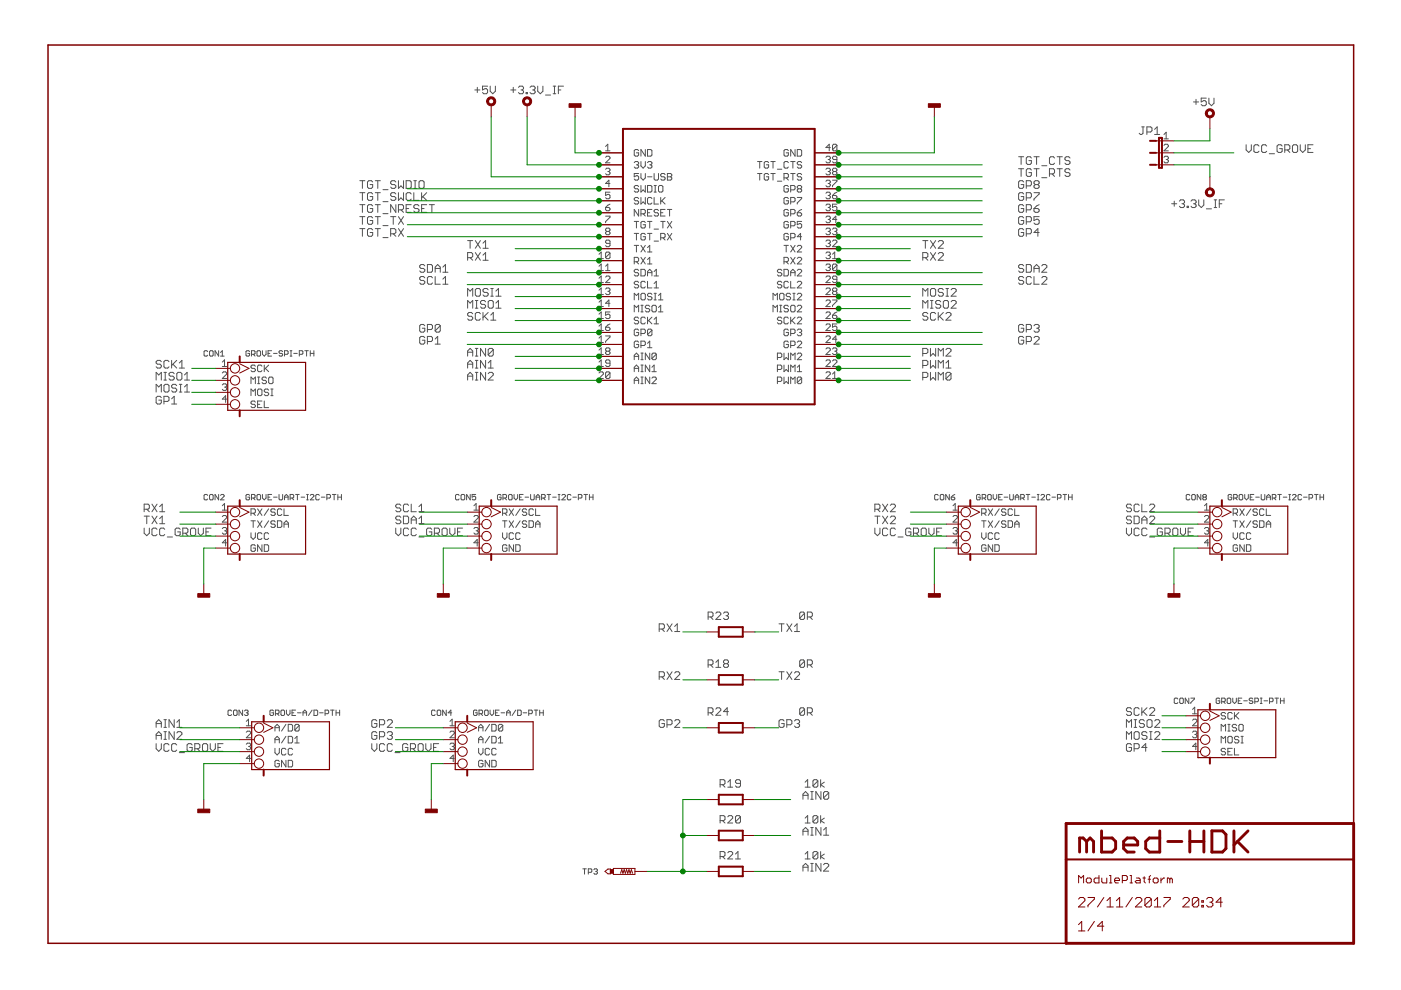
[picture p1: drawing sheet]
<svg xmlns="http://www.w3.org/2000/svg" width="297mm" height="210mm" viewBox="0 0 297 210" stroke-linecap="round" stroke-linejoin="round" font-family="sans-serif">
<g fill="none" stroke="#505050" stroke-width=".21">
<path d="M100.7 19.1h1M101.2 18.5v1.1M103.4 18.3h-1.1v.8l.5-.3h.3l.3 .3v.5l-.3 .3h-.5l-.3-.3M103.9 18.3v1l.6 .6 .5-.6v-1M108.3 19.1h1.1M108.8 18.5v1.1M109.9 18.5l.3-.2h.5l.3 .2v.3l-.3 .3M110.5 19.1h.2M110.7 19.1l.3 .2v.3l-.3 .3h-.5l-.3-.3M111.5 19.6h.3v.3h-.3zM112.4 18.5l.2-.2h.6l.3 .2v.3l-.3 .3M112.9 19.1h.3"/>
<path d="M113.2 19.1l.3 .2v.3l-.3 .3h-.6l-.2-.3M114 18.3v1l.6 .6 .5-.6v-1M117.3 18.3h.5M117.3 19.9h.5M117.6 18.3v1.6M118.4 19.1h.5M119.5 18.3h-1.1v1.6M76.3 38.3h1.1M76.8 38.3v1.6M79 38.6l-.3-.3h-.5l-.3 .3v1.1l.3 .2h.5l.3-.2v-.6h-.5M79.6 38.3h1M80.1 38.3v1.6"/>
<path d="M83.9 38.6l-.2-.3h-.6l-.3 .3v.3l.3 .2h.6l.2 .3v.3l-.2 .2h-.6l-.3-.2M84.5 38.3v1.6l.5-.5 .6 .5v-1.6M86.1 38.3h.8l.3 .3v1.1l-.3 .2h-.8zM87.7 38.3h.6M87.7 39.9h.6M88 38.3v1.6M89.1 38.3h.5l.3 .3v1.1l-.3 .2h-.5l-.3-.2v-1.1zM115.7 20.2h1M128.4 35.9l.2-.2h.5l.2 .2-.2 .5M128.4 32h.9M128.4 33.4l.2-.3h.5l.2 .3v.2l-.9 .9h.9M128.4 31.1l.5-.5v1.4"/>
<path d="M128.9 36.4h.2M129.1 36.4l.2 .2-.2 .5h-.5l-.2-.3M129.3 38.9h-.9l.7-.7v1.4M134.5 34.5l.2-.3h.5l.2 .3-.2 .4M134.9 34.9h.3M135.2 34.9l.2 .3-.2 .4h-.5l-.2-.2M135.4 31.9l-.2-.2h-.5l-.2 .2v1l.2 .2h.5l.2-.2v-.5h-.5M135.4 36.8h-.9v.7l.7-.2 .2 .2v.5l-.2 .2h-.5l-.2-.2M135.4 39.6l-.2-.3h-.5l-.2 .5 .2 .2h.5l.2 .5-.2 .2h-.5l-.2-.2M135.9 34.2v1l.5 .4 .4-.4v-1M135.9 36.8v.9l.5 .5 .4-.5v-.9M135.9 39.3v1.4l.5-.4 .4 .4v-1.4"/>
<path d="M136.8 31.7v1.4l-.9-1.4v1.4M137.3 34.5l.2-.3h.5l.2 .3-.2 .4M137.3 31.7h.7l.2 .2v1l-.2 .2h-.7zM137.3 39.3h.7l.2 .3v.9l-.2 .2h-.7zM137.3 37.5h.9M137.8 34.9h.2M138 34.9l.2 .3-.2 .4h-.5l-.2-.2M138.7 36.8v1.2l.2 .2h.5l.2-.2v-1.2M138.7 39.3h.4M138.9 39.3v1.4M139.6 39.6l.2-.3h.5l.2 .3v.9l-.2 .2h-.5l-.2-.2zM141 37l-.2-.2h-.5l-.2 .2 .2 .5h.5l.2 .2-.2 .5h-.5l-.2-.2"/>
<path d="M141.5 36.8h.7l.2 .2-.2 .5 .2 .5-.2 .2h-.7zM141.5 37.5h.7M160.6 34.2h.9M160.6 36.8h.9M161.1 34.2v1.4M161.1 36.8v1.4M163 34.5l-.3-.3h-.4l-.3 .3v.9l.3 .2h.4l.3-.2v-.5h-.5M163 37l-.3-.2h-.4l-.3 .2v1l.3 .2h.4l.3-.2v-.5h-.5M163.4 34.2h1M163.4 36.8h1M163.9 34.2v1.4M163.9 36.8v1.4"/>
<path d="M164.8 38.4h1M164.8 35.9h1M166.2 37.7h.7l.3-.2v-.5l-.3-.2h-.7v1.4M166.7 37.7l.5 .5M167.2 31.9l-.3-.2h-.4l-.3 .2v1l.3 .2h.4l.3-.2v-.5h-.5M167.2 34.5l-.3-.3h-.4l-.3 .3v.9l.3 .2h.4l.3-.2M167.2 39.6l-.3-.3h-.4l-.3 .3v.9l.3 .2h.4l.3-.2v-.5h-.5M167.6 34.2h1M167.6 36.8h1M168.1 34.2v1.4M168.1 36.8v1.4M168.6 31.7v1.4l-1-1.4v1.4"/>
<path d="M169 31.7h.7l.3 .2v1l-.3 .2h-.7zM170 37l-.3-.2h-.4l-.3 .5 .3 .2h.4l.3 .5-.3 .2h-.4l-.3-.2M170 34.5l-.3-.3h-.4l-.3 .5 .3 .2h.4l.3 .5-.3 .2h-.4l-.3-.2M175.1 33.4l.2-.3h.5l.2 .3-.2 .4M175.1 35.9l.2-.2h.5l.2 .2-.2 .5M175.1 38.4l.2-.2h.5l.2 .2-.2 .5M175.6 33.8h.2M175.6 36.4h.2M175.6 38.9h.2M175.8 36.4l.2 .2-.2 .5h-.5l-.2-.3M175.8 33.8l.2 .3-.2 .4h-.5l-.2-.2M175.8 38.9l.2 .2-.2 .5h-.5l-.2-.2"/>
<path d="M176 31.3h-.9l.7-.7v1.4M176.5 38.2h.9v.2l-.9 1v.2M176.7 36.4l-.2-.3 .2-.4h.5l.2 .2-.2 .5M176.7 36.4h.5M176.7 36.4l-.2 .2 .2 .5h.5l.2-.3-.2-.4M177.4 30.8v.9l-.2 .3h-.5l-.2-.3M177.4 30.8l-.2-.2h-.5l-.2 .2v.9M177.4 33.8h-.7l-.2-.2 .2-.5h.5l.2 .3v.9l-.2 .2h-.5l-.2-.2M177.4 30.8l-.9 .9M216 35.8h1M216 33.2h1M216.5 33.2v1.7"/>
<path d="M216.5 35.8v1.6M217 38.6l-.2-.3h-.6l-.2 .3v1.1l.2 .2h.6l.2-.2v-.6h-.5M217.6 39.4h.8l.3-.3v-.5l-.3-.3h-.8v1.6M218.7 33.5l-.3-.3h-.5l-.3 .3v1.1l.3 .3h.5l.3-.3v-.5h-.6M218.7 36l-.3-.2h-.5l-.3 .2v1.1l.3 .3h.5l.3-.3v-.5h-.6M219.2 35.8h1.1M219.2 33.2h1.1M219.5 39.1l-.3-.2v-.3l.3-.3h.5l.3 .3v.3l-.3 .2M219.5 39.1l-.3 .3v.3l.3 .2h.5l.3-.2v-.3l-.3-.3M219.5 39.1h.5M219.8 33.2v1.7M219.8 35.8v1.6"/>
<path d="M220.9 37.7h1.1M220.9 35.1h1.1M222.5 36.9h.8l.3-.3v-.6l-.3-.2h-.8v1.6M223.1 36.9l.5 .5M223.6 33.5l-.3-.3h-.5l-.3 .3v1.1l.3 .3h.5l.3-.3M224.1 35.8h1.1M224.1 33.2h1.1M224.7 33.2v1.7M224.7 35.8v1.6M226.9 36l-.3-.2h-.5l-.3 .2v.3l.3 .3h.5l.3 .3v.2l-.3 .3h-.5l-.3-.3M226.9 33.5l-.3-.3h-.5l-.3 .3v.3l.3 .3h.5l.3 .2v.3l-.3 .3h-.5l-.3-.3M242.1 26.9h.5"/>
<path d="M242.3 26.9v1.4l-.2 .2h-.3l-.3-.2M243.2 28h.8l.2-.3v-.5l-.2-.3h-.8v1.6M244.8 28.5h1.1M244.8 27.4l.5-.5v1.6M246.8 28.5l.4-.5v1.4M246.8 29.4h.9M246.8 30.8l.2-.2h.5l.2 .2v.3l-.9 .9h.9M246.8 33.4l.2-.3h.5l.2 .3-.2 .4M247.2 33.8h.3M247.5 33.8l.2 .3-.2 .4h-.5l-.2-.2M253 21.6h1.1M253.6 21.1v1.1"/>
<path d="M255.8 20.8h-1.1v.8l.5-.3h.3l.3 .3v.6l-.3 .2h-.5l-.3-.2M256.3 20.8v1.1l.6 .5 .5-.5v-1.1M264.2 30.7v1.1l.6 .5 .5-.5v-1.1M266.9 31l-.2-.3h-.6l-.2 .3v1.1l.2 .2h.6l.2-.2M268.6 31l-.3-.3h-.5l-.3 .3v1.1l.3 .2h.5l.3-.2M269.1 32.6h1.1M271.8 31l-.2-.3h-.6l-.2 .3v1.1l.2 .2h.6l.2-.2v-.6h-.5M272.4 31.8h.8l.3-.3v-.5l-.3-.3h-.8v1.6M272.9 31.8l.6 .5M274.3 30.7h.5l.3 .3v1.1l-.3 .2h-.5l-.3-.2v-1.1zM275.7 30.7v1.1l.5 .5 .6-.5v-1.1M277.3 31.5h.6"/>
<path d="M278.4 30.7h-1.1v1.6h1.1M76.3 40.9h1.1M76.3 43.4h1.1M76.3 45.9h1.1M76.3 48.5h1.1M76.8 40.9v1.6M76.8 43.4v1.6M76.8 45.9v1.7M76.8 48.5v1.6M79 48.7l-.3-.2h-.5l-.3 .2v1.1l.3 .3h.5l.3-.3v-.5h-.5M79 46.2l-.3-.3h-.5l-.3 .3v1.1l.3 .3h.5l.3-.3v-.5h-.5M79 41.1l-.3-.2h-.5l-.3 .2v1.1l.3 .3h.5l.3-.3v-.5h-.5"/>
<path d="M79 43.7l-.3-.3h-.5l-.3 .3v1l.3 .3h.5l.3-.3v-.5h-.5M79.6 40.9h1M79.6 43.4h1M79.6 45.9h1M79.6 48.5h1M80.1 40.9v1.6M80.1 43.4v1.6M80.1 45.9v1.7M80.1 48.5v1.6M81.2 45.3h1.1M81.2 42.8h1.1M81.2 40.2h1.1"/>
<path d="M81.2 47.8h1.1M81.2 50.4h1.1M82.8 49.6h.9l.2-.3v-.6l-.2-.2h-.9v1.6M82.8 45.9h1.1M83.4 45.9v1.7M83.4 49.6l.5 .5M83.9 41.1l-.2-.2h-.6l-.3 .2v.3l.3 .3h.6l.2 .3v.2l-.2 .3h-.6l-.3-.3M83.9 43.4v1.6l-1.1-1.6v1.6M84.5 40.9v1.6l.5-.5 .6 .5v-1.6M84.5 44.5h.8l.3-.3v-.5l-.3-.3h-.8v1.6M84.5 45.9l1.1 1.7M84.5 48.5l1.1 1.6"/>
<path d="M85 44.5l.6 .5M85.6 45.9l-1.1 1.7M85.6 48.5l-1.1 1.6M86.1 44.2h.6M87.2 41.1l-.3-.2h-.5l-.3 .2v1.1l.3 .3h.5l.3-.3M87.2 43.4h-1.1v1.6h1.1M87.7 40.9v1.6h1.1M88.8 43.7l-.2-.3h-.6l-.3 .3v.2l.3 .3h.6l.2 .3v.2l-.2 .3h-.6l-.3-.3M89.4 40.9v1.6M89.4 44.2h.5M89.6 41.7l.9 .8M90.1 56.4l-.3-.3h-.5l-.3 .3v.2l.3 .3h.5l.3 .3v.2l-.3 .3h-.5l-.3-.3"/>
<path d="M90.1 58.9l-.3-.3h-.5l-.3 .3v.3l.3 .3h.5l.3 .2v.3l-.3 .3h-.5l-.3-.3M90.5 43.4h-1.1v1.6h1.1M90.5 40.9l-1.1 1.1M90.6 56.1h.8l.3 .3v1l-.3 .3h-.8zM91 43.4h1.1M91.6 43.4v1.6M91.7 58.9l-.3-.3h-.5l-.3 .3v1.1l.3 .3h.5l.3-.3M92.3 56.9h1M92.3 57.7v-1.1l.5-.5 .5 .5v1.1M92.3 58.6v1.7h1M93.9 57.7h1.1M93.9 56.6l.5-.5v1.6"/>
<path d="M93.9 59.2l.5-.6v1.7M99.1 51h1.1M99.1 54.6h.8l.3-.2v-.6l-.3-.2h-.8v1.6M99.7 51v1.6M99.7 54.6l.5 .6M100.8 51l1.1 1.6M100.8 53.6l1.1 1.6M101.9 51l-1.1 1.6M101.9 53.6l-1.1 1.6M102.4 51.6l.6-.6v1.6M102.4 54.1l.6-.5v1.6M102.4 52.6h1.1"/>
<path d="M102.4 55.2h1.1M127 53.9l.5-.5v1.4M127 56.5l.5-.5v1.4M127 59l.5-.5v1.4M127 54.8h.9M127 57.4h.9M127 59.9h.9M128.4 44h.7l.2 .4-.2 .3h-.5l-.2-.3zM128.4 56.5l.5-.5v1.4M128.4 45.8h.9v.3l-.9 .9v.2M128.4 58.8l.2-.3h.5l.2 .3v.2l-.9 .9h.9M128.4 57.4h.9"/>
<path d="M128.6 49.1l-.2-.3 .2-.4h.5l.2 .2-.2 .5M128.6 49.1l-.2 .2 .2 .5h.5l.2-.3-.2-.4M128.6 49.1h.5M129.3 40.7h-.9v.7l.5-.2 .4 .2v.5l-.2 .2h-.5l-.2-.2M129.3 51.6h-.7l-.2-.2 .2-.5h.5l.2 .2v1l-.2 .2h-.5l-.2-.2M129.3 53.7v.9l-.2 .2h-.5l-.2-.2M129.3 53.7l-.2-.3h-.5l-.2 .3v.9M129.3 43.3l-.9 .7M129.3 53.7l-.9 .9M134.5 55.5h.7l.2-.2v-.5l-.2-.2h-.7v1.4M134.5 46.9h.9M134.5 49.5h.9"/>
<path d="M134.5 52h.9M134.9 46.9v1.4M134.9 49.5v1.4M134.9 52v1.4M134.9 55.5l.5 .5M135.4 42.1l-.2-.2h-.5l-.2 .4 .2 .3h.5l.2 .4-.2 .3h-.5l-.2-.3M135.4 44.4v1.4l-.9-1.4v1.4M135.4 57.3l-.2-.2h-.5l-.2 .5 .2 .2h.5l.2 .5-.2 .2h-.5l-.2-.2M135.4 59.9l-.2-.3h-.5l-.2 .5 .2 .2h.5l.2 .5-.2 .2h-.5l-.2-.2M135.9 41.9v1.4l.5-.5 .4 .5v-1.4M135.9 45.3h.7l.2-.2v-.5l-.2-.2h-.7v1.4M135.9 57.1h.7l.2 .2v1l-.2 .2h-.7z"/>
<path d="M135.9 52l.9 1.4M135.9 54.6l.9 1.4M136.4 45.3l.4 .5M136.8 47.2l-.2-.3h-.5l-.2 .3v.9l.2 .2h.5l.2-.2v-.5h-.4M136.8 49.7l-.2-.2h-.5l-.2 .2v1l.2 .2h.5l.2-.2v-.5h-.4M136.8 59.9l-.2-.3h-.5l-.2 .3v.9l.2 .2h.5l.2-.2M136.8 52l-.9 1.4M136.8 54.6l-.9 1.4M137.3 58.5v-.9l.5-.5 .4 .5v.9M137.3 59.6v1.4h.9M137.3 45.1h.5M137.3 46.9h.9"/>
<path d="M137.3 52.5l.5-.5v1.4M137.3 55l.5-.4v1.4M137.3 49.5h.9M137.3 53.4h.9M137.3 56h.9M137.3 57.8h.9M137.8 46.9v1.4M137.8 49.5v1.4M138.2 42.1l-.2-.2h-.5l-.2 .2v.9l.2 .3h.5l.2-.3M138.2 44.4h-.9v1.4h.9M138.7 41.9v1.4h.9M138.7 40.7h.4"/>
<path d="M138.7 48.6h.9M138.7 51.1h.9M138.7 58.5h.9M138.7 57.6l.4-.5v1.4M139.6 44.6l-.2-.2h-.5l-.2 .2 .2 .5h.5l.2 .2-.2 .5h-.5l-.2-.2M140.1 41.9v1.4M140.1 50.4h.7l.2-.2v-.5l-.2-.2h-.7v1.4M140.1 45.1h.4M140.1 46.9h.9M140.3 42.6l.7 .7M140.5 46.9v1.4M140.5 50.4l.5 .5"/>
<path d="M141 44.4h-.9v1.4h.9M141 41.9l-.9 .9M141.5 44.4h.9M141.5 46.9l.9 1.4M141.5 49.5l.9 1.4M142 44.4v1.4M142.4 46.9l-.9 1.4M142.4 49.5l-.9 1.4M165.8 57.3l-.3-.2h-.4l-.3 .5 .3 .2h.4l.3 .5-.3 .2h-.4l-.3-.2M165.8 59.9l-.3-.3h-.4l-.3 .5 .3 .2h.4l.3 .5-.3 .2h-.4l-.3-.2M166.2 52h1M166.2 55.5h.7l.3-.2v-.5l-.3-.2h-.7v1.4"/>
<path d="M166.2 57.1h.7l.3 .2v1l-.3 .2h-.7zM166.7 52v1.4M166.7 55.5l.5 .5M167.2 49.7l-.3-.2h-.4l-.3 .2v1l.3 .2h.4l.3-.2v-.5h-.5M167.2 42.1l-.3-.2h-.4l-.3 .2v.9l.3 .3h.4l.3-.3v-.4h-.5M167.2 44.6l-.3-.2h-.4l-.3 .2v1l.3 .2h.4l.3-.2v-.5h-.5M167.2 47.2l-.3-.3h-.4l-.3 .3v.9l.3 .2h.4l.3-.2v-.5h-.5M167.2 59.9l-.3-.3h-.4l-.3 .3v.9l.3 .2h.4l.3-.2M167.6 58.5v-.9l.5-.5 .5 .5v.9M167.6 40.3h.7l.3-.3v-.4l-.3-.3h-.7v1.4M167.6 42.8h.7l.3-.2v-.5l-.3-.2h-.7v1.4M167.6 45.3h.7l.3-.2v-.5l-.3-.2h-.7v1.4"/>
<path d="M167.6 47.9h.7l.3-.3v-.4l-.3-.3h-.7v1.4M167.6 50.4h.7l.3-.2v-.5l-.3-.2h-.7v1.4M167.6 57.8h1M167.6 59.6v1.4h1M167.6 54.6l1 1.4M167.6 52l1 1.4M168.6 54.6l-1 1.4M168.6 52l-1 1.4M169 41.9h1v.2l-1 .9v.3M169 45.1h.7l.3 .5-.3 .2h-.4l-.3-.2zM169 52.3l.3-.3h.4l.3 .3v.2l-1 .9h1M169 54.8l.3-.2h.4l.3 .2v.2l-1 1h1"/>
<path d="M169 57.3l.3-.2h.4l.3 .2v.3l-1 .9h1M169 59.9l.3-.3h.4l.3 .3v.2l-1 .9h1M169.3 40l-.3 .3 .3 .4h.4l.3-.2-.3-.5M169.3 40l-.3-.2 .3-.5h.4l.3 .3-.3 .4M169.3 40h.4M170 46.9h-1v.7l.5-.2 .5 .2v.5l-.3 .2h-.4l-.3-.2M170 50.2h-1l.7-.7v1.4M170 44.4l-1 .7M175.1 53.7l.2-.3h.5l.2 .3-.2 .4M175.1 56.2l.2-.2h.5l.2 .2-.2 .5M175.1 41l.2-.3h.5l.2 .3-.2 .4M175.1 48.6l.2-.2h.5l.2 .2-.2 .5"/>
<path d="M175.1 46.1l.2-.3h.5l.2 .3-.2 .4M175.1 51.1l.2-.2h.5l.2 .2-.2 .5M175.1 58.8l.2-.3h.5l.2 .3v.2l-.9 .9h.9M175.1 43.5l.2-.2h.5l.2 .2-.2 .5M175.6 44h.2M175.6 49.1h.2M175.6 51.6h.2M175.6 56.7h.2M175.6 54.1h.2M175.6 46.5h.2M175.6 41.4h.2M175.8 41.4l.2 .3-.2 .4h-.5l-.2-.2"/>
<path d="M175.8 44l.2 .2-.2 .5h-.5l-.2-.3M175.8 49.1l.2 .2-.2 .5h-.5l-.2-.3M175.8 51.6l.2 .2-.2 .5h-.5l-.2-.2M175.8 54.1l.2 .3-.2 .4h-.5l-.2-.2M175.8 56.7l.2 .2-.2 .5h-.5l-.2-.3M175.8 46.5l.2 .3-.2 .4h-.5l-.2-.2M176.5 48.6l.2-.2h.5l.2 .2-.2 .5M176.5 41.4h.7l.2 .5-.2 .2h-.5l-.2-.2zM176.5 51.1l.2-.2h.5l.2 .2v.3l-.9 .9h.9M176.5 54.8h.9M176.5 53.9l.5-.5v1.4M177 49.1h.2"/>
<path d="M177.2 49.1l.2 .2-.2 .5h-.5l-.2-.3M177.4 59.2h-.7l-.2-.2 .2-.5h.5l.2 .3v.9l-.2 .2h-.5l-.2-.2M177.4 43.3h-.9v.7l.5-.2 .4 .2v.4l-.2 .3h-.5l-.2-.3M177.4 56.2l-.2-.2h-.5l-.2 .2v.9M177.4 56.2v.9l-.2 .3h-.5l-.2-.3M177.4 46.5h-.9l.7-.7v1.4M177.4 56.2l-.9 .9M177.4 40.7l-.9 .7M195.6 51h1.1M195.6 54.6h.8l.3-.2v-.6l-.3-.2h-.8v1.6M196.2 54.6l.5 .6M196.2 51v1.6"/>
<path d="M197.3 53.6l1.1 1.6M197.3 51l1.1 1.6M198.4 53.6l-1.1 1.6M198.4 51l-1.1 1.6M198.9 51.3l.3-.3h.5l.3 .3v.3l-1.1 1h1.1M198.9 53.8l.3-.2h.5l.3 .2v.3l-1.1 1.1h1.1M217 58.9l-.2-.3h-.6l-.2 .3v.3l.2 .3h.6l.2 .2v.3l-.2 .3h-.6l-.2-.3M217 46.2l-.2-.3h-.6l-.2 .3v1.1l.2 .3h.6l.2-.3v-.5h-.5M217 48.7l-.2-.2h-.6l-.2 .2v1.1l.2 .3h.6l.2-.3v-.5h-.5M217 56.4l-.2-.3h-.6l-.2 .3v.2l.2 .3h.6l.2 .3v.2l-.2 .3h-.6l-.2-.3M217 41.1l-.2-.2h-.6l-.2 .2v1.1l.2 .3h.6l.2-.3v-.5h-.5M217 43.7l-.2-.3h-.6l-.2 .3v1l.2 .3h.6l.2-.3v-.5h-.5"/>
<path d="M217.6 56.1h.8l.3 .3v1l-.3 .3h-.8zM217.6 42h.8l.3-.3v-.6l-.3-.2h-.8v1.6M217.6 44.5h.8l.3-.3v-.5l-.3-.3h-.8v1.6M217.6 47h.8l.3-.2v-.6l-.3-.3h-.8v1.7M217.6 49.6h.8l.3-.3v-.6l-.3-.2h-.8v1.6M218.7 58.9l-.3-.3h-.5l-.3 .3v1.1l.3 .3h.5l.3-.3M219.2 56.9h1.1M219.2 58.6v1.7h1.1M219.2 40.9h1.1v.2l-1.1 1.1v.3M219.2 44.2h.8l.3 .3v.2l-.3 .3h-.5l-.3-.3zM219.2 57.7v-1.1l.6-.5 .5 .5v1.1M220.3 45.9h-1.1v.9l.6-.3h.2l.3 .3v.5l-.3 .3h-.5l-.3-.3"/>
<path d="M220.3 49.3h-1.1l.8-.8v1.6M220.3 43.4l-.5 .3-.6 .5M220.9 56.4l.2-.3h.6l.3 .3v.2l-1.1 1.1h1.1M220.9 58.9l.2-.3h.6l.3 .3v.3l-1.1 1.1h1.1M248.4 43.2h1.1M249 42.7v1M250.1 42.7l.2-.3h.6l.2 .3v.2l-.2 .3M250.6 43.2h.3M250.9 43.2l.2 .3v.2l-.2 .3h-.6l-.2-.3M251.7 43.7h.3v.3h-.3zM252.5 42.7l.3-.3h.5l.3 .3v.2l-.3 .3M253 43.2h.3"/>
<path d="M253.3 43.2l.3 .3v.2l-.3 .3h-.5l-.3-.3M254.1 42.4v1.1l.6 .5 .5-.5v-1.1M255.8 44.3h1.1M257.4 42.4h.6M257.4 44h.6M257.7 42.4v1.6M258.5 43.2h.6M259.6 42.4h-1.1v1.6M34.2 76.7l-.3-.3h-.5l-.3 .3v.3l.3 .2h.5l.3 .3v.3l-.3 .2h-.5l-.3-.2M34.8 79h.5M35 79v1.6M35.8 76.7l-.2-.3h-.6l-.2 .3v1.1l.2 .2h.6l.2-.2"/>
<path d="M36.4 76.4v1.6M36.7 77.2l.8 .8M36.9 79.2l-.2-.2h-.6l-.3 .2v.3l.3 .3h.6l.2 .2v.3l-.2 .3h-.6l-.3-.3M37.5 76.4l-1.1 1.1M37.7 79h.6l.3 .2v1.1l-.3 .3h-.6l-.2-.3v-1.1zM38 77l.6-.6v1.6M38 78h1.1M39.1 79.5l.6-.5v1.6M44 74.5l-.2-.1h-.3l-.2 .1v.8l.2 .2h.3l.2-.2M44.4 74.5l.2-.1h.4l.2 .1v.8l-.2 .2h-.4l-.2-.2zM46.4 74.4v1.1l-.8-1.1v1.1M46.8 75.5h.7"/>
<path d="M46.8 74.7l.3-.3v1.1M47.1 77.7h1M47.1 79.1l.3-.3h.4l.3 .3v.2l-1 .9h1M47.1 76.8l.5-.5v1.4M52.9 74.5l-.2-.1h-.4l-.1 .1v.8l.1 .2h.4l.2-.2v-.4h-.4M53.3 75.1h.6l.2-.2v-.4l-.2-.1h-.6v1.1M53.7 75.1l.4 .4M54.1 77.6l-.2-.2h-.5l-.2 .5 .2 .2h.5l.2 .5-.2 .2h-.5l-.2-.2M54.5 74.5l.2-.1h.4l.1 .1v.8l-.1 .2h-.4l-.2-.2zM54.6 79.9h.5M54.8 79.9v1.4M55.5 77.6l-.2-.2h-.5l-.2 .2v1l.2 .2h.5l.2-.2"/>
<path d="M55.6 74.4v.7l.4 .4 .4-.4v-.7M56 77.4v1.4M56.3 78.1l.7 .7M56.8 74.9h.4M57 77.4l-1 .9M57.6 74.4h-.8v1.1h.8M58 74.9h.8M59.9 74.5l-.2-.1h-.3l-.2 .1 .2 .4h.3l.2 .2-.2 .4h-.3l-.2-.2M60.3 75.1h.6l.2-.2v-.4l-.2-.1h-.6v1.1M61.5 74.4h.4M61.5 75.5h.4M61.7 74.4v1.1"/>
<path d="M62.3 74.9h.7M63.5 75.1h.5l.2-.2v-.4l-.2-.1h-.5v1.1M64.6 74.4h.8M65 74.4v1.1M65.8 74.9h.7M65.8 74.4v1.1M66.5 74.4v1.1M90.1 71.6l-.3-.3h-.5l-.3 .3v1.1l.3 .3h.5l.3-.3v-.6h-.6M90.1 69.1l-.3-.3h-.5l-.3 .3v1l.3 .3h.5l.3-.3v-.5h-.6M90.6 69.9h.8l.3-.3v-.5l-.3-.3h-.8v1.6M90.6 72.4h.8l.3-.3v-.5l-.3-.3h-.8v1.7M92.3 73h1"/>
<path d="M92.3 71.9l.5-.6v1.7M93.3 69.1l-.2-.3h-.6l-.2 .3v1M93.3 69.1v1l-.2 .3h-.6l-.2-.3M93.3 69.1l-1 1M93.9 60.3h1.1M99.1 62.8v-1.6l.6 .5 .5-.5v1.6M99.1 65.3v-1.6l.6 .6 .5-.6v1.6M99.1 75.5v-1.1l.6-.5 .5 .5v1.1M99.1 78v-1l.6-.6 .5 .6v1M99.1 79.8h1.1M99.1 77.2h1.1M99.1 74.7h1.1"/>
<path d="M100.2 66.5l-.3-.2h-.5l-.3 .2v.3l.3 .3h.5l.3 .2v.3l-.3 .3h-.5l-.3-.3M100.8 75.5h.5M100.8 61.4l.2-.2h.6l.3 .2v1.1l-.3 .3h-.6l-.2-.3zM100.8 79h.5M100.8 65.3h.5M100.8 63.7h.5M100.8 76.4h.5M100.8 78h.5M100.8 73.9h.5M101 63.7v1.6M101 73.9v1.6M101 76.4v1.6"/>
<path d="M101 79v1.6M101.9 66.5l-.3-.2h-.6l-.2 .2v1.1l.2 .3h.6l.3-.3M102.4 66.3v1.6M102.7 67.1l.8 .8M103 64l-.3-.3h-.5l-.3 .3v.3l.3 .2h.5l.3 .3v.3l-.3 .2h-.5l-.3-.2M103 73.9v1.6l-1.1-1.6v1.6M103 76.4v1.6l-1.1-1.6v1.6M103 79v1.6l-1.1-1.6v1.6M103.5 61.4l-.3-.2h-.5l-.3 .2v.3l.3 .3h.5l.3 .3v.2l-.3 .3h-.5l-.3-.3M103.5 79.2l.3-.2h.5l.3 .2v.3l-1.1 1.1h1.1M103.5 78h1.1M103.5 66.3l-1.1 1"/>
<path d="M103.5 77l.6-.6v1.6M103.8 63.7h.5l.3 .3v1.1l-.3 .2h-.5l-.3-.2v-1.1zM104.1 61.2h.5M104.1 62.8h.5M104.1 66.8l.5-.5v1.6M104.1 67.9h1M104.3 61.2v1.6M104.6 74.1v1.1l-.3 .3h-.5l-.3-.3M104.6 74.1l-.3-.2h-.5l-.3 .2v1.1M104.6 74.1l-1.1 1.1M105.1 62.8h1.1M105.1 61.7l.6-.5v1.6"/>
<path d="M105.1 64.3l.6-.6v1.6M105.1 65.3h1.1M127 61.5l.5-.4v1.4M127 64.1l.5-.5v1.4M127 66.6l.5-.5v1.4M127 69.2l.5-.5v1.4M127 71.7l.5-.5v1.4M127 74.2l.5-.4v1.4M127 76.8l.5-.5v1.4M127 62.5h.9M127 65h.9M127 67.5h.9"/>
<path d="M127 70.1h.9M127 72.6h.9M127 75.2h.9M127 77.7h.9M127 79.1l.2-.3h.5l.2 .3v.2l-.9 .9h.9M128.4 61.3l.2-.2h.5l.2 .2-.2 .5M128.4 69.4h.7l.2 .4-.2 .3h-.5l-.2-.3zM128.4 71.2h.9v.3l-.9 .9v.2M128.6 74.5l-.2-.3 .2-.4h.5l.2 .2-.2 .5M128.6 74.5l-.2 .2 .2 .5h.5l.2-.3-.2-.4M128.6 74.5h.5M128.9 61.8h.2"/>
<path d="M129.1 61.8l.2 .2-.2 .5h-.5l-.2-.3M129.3 66.1h-.9v.7l.5-.2 .4 .2v.5l-.2 .2h-.5l-.2-.2M129.3 77h-.7l-.2-.2 .2-.5h.5l.2 .2v1l-.2 .2h-.5l-.2-.2M129.3 79.1v.9l-.2 .2h-.5l-.2-.2M129.3 64.3h-.9l.7-.7v1.4M129.3 79.1l-.2-.3h-.5l-.2 .3v.9M129.3 68.7l-.9 .7M129.3 79.1l-.9 .9M134.5 63.6v-1.4l.4 .5 .5-.5v1.4M134.5 66.1v-1.4l.4 .5 .5-.5v1.4M134.5 76.3v-1l.4-.4 .5 .4v1M134.5 78.8v-.9l.4-.5 .5 .5v.9"/>
<path d="M134.5 75.6h.9M134.5 78.1h.9M135.4 67.5l-.2-.3h-.5l-.2 .3 .2 .4h.5l.2 .3v.2l-.2 .3h-.5l-.2-.3M135.4 70l-.2-.2h-.5l-.2 .2v1l.2 .2h.5l.2-.2v-.5h-.5M135.4 72.6l-.2-.3h-.5l-.2 .3v.9l.2 .2h.5l.2-.2v-.5h-.5M135.9 70.7h.7l.2-.2v-.5l-.2-.2h-.7v1.4M135.9 73.3h.7l.2-.3v-.4l-.2-.3h-.7v1.4M135.9 66.1h.5M135.9 64.7h.5M135.9 76.3h.5M135.9 74.9h.5M135.9 78.8h.5"/>
<path d="M135.9 77.4h.5M135.9 79.9h.5M136.1 62.2h.5l.2 .2v1l-.2 .2h-.5l-.2-.2v-1zM136.1 64.7v1.4M136.1 74.9v1.4M136.1 77.4v1.4M136.1 79.9v1.4M136.8 67.5l-.2-.3h-.5l-.2 .3v.9l.2 .3h.5l.2-.3M137.3 67.2v1.5M137.3 72.8l.5-.5v1.4M137.3 73.7h.9M137.5 67.9l.7 .8"/>
<path d="M137.8 65l-.3-.3h-.4l-.3 .5 .3 .2h.4l.3 .5-.3 .2h-.4l-.3-.2M137.8 74.9v1.4l-1-1.4v1.4M137.8 77.4v1.4l-1-1.4v1.4M137.8 79.9v1.4l-1-1.4v1.4M138.2 62.4l-.2-.2h-.5l-.2 .2 .2 .5h.5l.2 .2-.2 .5h-.5l-.2-.2M138.2 70l-.2-.2h-.5l-.2 .2v1M138.2 65l.3-.3h.4l.2 .3v.9l-.2 .2h-.4l-.3-.2zM138.2 70v1l-.2 .2h-.5l-.2-.2M138.2 77.9l.5-.5v1.4M138.2 67.2l-.9 1M138.2 70l-.9 1M138.2 78.8h.9"/>
<path d="M138.7 60.1l.4-.5v1.4M138.7 67.7l.4-.5v1.5M138.7 61h.9M138.7 62.2h.4M138.7 63.6h.4M138.7 68.7h.9M138.9 62.2v1.4M139.1 75.1l-.2-.2h-.4l-.3 .2v.9M139.1 75.1v.9l-.2 .3h-.4l-.3-.3M139.1 75.1l-.9 .9M139.6 62.7l.5-.5v1.4M139.6 65.2l.5-.5v1.4"/>
<path d="M139.6 63.6h.9M139.6 66.1h.9M163.9 66.1v-1.4l.5 .5 .4-.5v1.4M163.9 63.6v-1.4l.5 .5 .4-.5v1.4M164.8 75.8h.7l.3-.2v-.5l-.3-.2h-.7v1.4M164.8 78.3h.7l.3-.2v-.5l-.3-.2h-.7v1.4M165.3 62.4l.2-.2h.5l.2 .2v1l-.2 .2h-.5l-.2-.2zM165.3 66.1h.5M165.3 64.7h.5M165.5 64.7v1.4M165.8 67.5l-.3-.3h-.4l-.3 .3 .3 .4h.4l.3 .3v.2l-.3 .3h-.4l-.3-.3M166.2 74.9v1.4l.5-.5 .5 .5v-1.4"/>
<path d="M166.2 77.4v1.4l.5-.5 .5 .5v-1.4M166.2 79.9v1.4l.5-.4 .5 .4v-1.4M167.2 65l-.3-.3h-.4l-.3 .5 .3 .2h.4l.3 .5-.3 .2h-.4l-.3-.2M167.2 67.5l-.3-.3h-.4l-.3 .3v.9l.3 .3h.4l.3-.3M167.2 70l-.3-.2h-.4l-.3 .2v1l.3 .2h.4l.3-.2v-.5h-.5M167.2 72.6l-.3-.3h-.4l-.3 .3v.9l.3 .2h.4l.3-.2v-.5h-.5M167.6 62.4l-.2-.2h-.5l-.2 .5 .2 .2h.5l.2 .5-.2 .2h-.5l-.2-.2M167.6 78.8v-1.4l.5 .5 .5-.5v1.4M167.6 70.7h.7l.3-.2v-.5l-.3-.2h-.7v1.4M167.6 73.3h.7l.3-.3v-.4l-.3-.3h-.7v1.4M167.6 67.2v1.5M167.6 76.3v-1.4l.5 .4 .5-.4v1.4"/>
<path d="M167.9 64.7h.4l.3 .3v.9l-.3 .2h-.4l-.3-.2v-.9zM167.9 67.9l.7 .8M168.1 62.2h.5M168.1 63.6h.5M168.3 62.2v1.4M168.6 67.2l-1 1M169 62.4l.3-.2h.4l.3 .2v.3l-1 .9h1M169 65l.3-.3h.4l.3 .3v.2l-1 .9h1M169 67.5l.3-.3h.4l.3 .3v.2l-1 1h1M169 70l.3-.2h.4l.3 .2-.3 .5M169 72.6l.3-.3h.4l.3 .3v.2l-1 .9h1M169 75.1l.3-.2h.4l.3 .2v.2l-1 1h1"/>
<path d="M169 78.8h1M169 77.9l.5-.5v1.4M169.5 70.5h.2M169.7 70.5l.3 .2-.3 .5h-.4l-.3-.2M175.1 61.3l.2-.2h.5l.2 .2v.2l-.9 1h.9M175.1 63.8l.2-.2h.5l.2 .2v.3l-.9 .9h.9M175.1 66.4l.2-.3h.5l.2 .3v.2l-.9 .9h.9M175.1 68.9l.2-.2h.5l.2 .2v.3l-.9 .9h.9M175.1 71.5l.2-.3h.5l.2 .3v.2l-.9 .9h.9M175.1 74l.2-.2h.5l.2 .2v.2l-.9 1h.9M175.1 76.5l.2-.2h.5l.2 .2v.3l-.9 .9h.9M175.1 79.1l.2-.3h.5l.2 .3v.2l-.9 .9h.9"/>
<path d="M176.5 66.8h.7l.2 .5-.2 .2h-.5l-.2-.2zM176.5 76.5l.2-.2h.5l.2 .2v.3l-.9 .9h.9M176.5 74l.2-.2h.5l.2 .2-.2 .5M176.5 63.6h.9v.2l-.9 1v.2M176.5 79.3l.5-.5v1.4M176.7 61.8l-.2-.3 .2-.4h.5l.2 .2-.2 .5M176.7 61.8l-.2 .2 .2 .5h.5l.2-.3-.2-.4M176.7 61.8h.5M177 74.5h.2M177.2 74.5l.2 .2-.2 .5h-.5l-.2-.3M177.4 68.7h-.9v.7l.5-.2 .4 .2v.4l-.2 .3h-.5l-.2-.3M177.4 71.9h-.9l.7-.7v1.4"/>
<path d="M177.4 66.1l-.9 .7M195.6 75h.8l.3-.3v-.6l-.3-.2h-.8v1.6M195.6 77.5h.8l.3-.3v-.5l-.3-.3h-.8v1.6M195.6 65.3v-1.6l.6 .6 .5-.6v1.6M195.6 62.8v-1.6l.6 .5 .5-.5v1.6M196.7 66.5l-.3-.2h-.5l-.3 .2v.3l.3 .3h.5l.3 .2v.3l-.3 .3h-.5l-.3-.3M197.3 76.4v1.6l.5-.5 .6 .5v-1.6M197.3 79v1.6l.5-.6 .6 .6v-1.6M197.3 61.4l.2-.2h.6l.3 .2v1.1l-.3 .3h-.6l-.2-.3zM197.3 65.3h.5M197.3 63.7h.5M197.3 73.9v1.6l.5-.5 .6 .5v-1.6"/>
<path d="M197.5 63.7v1.6M198.4 66.5l-.3-.2h-.6l-.2 .2v1.1l.2 .3h.6l.3-.3M198.9 66.3v1.6M198.9 75.5v-1.6l.6 .5 .5-.5v1.6M198.9 78v-1.6l.6 .6 .5-.6v1.6M199.2 67.1l.8 .8M199.5 64l-.3-.3h-.6l-.2 .3v.3l.2 .2h.6l.3 .3v.3l-.3 .2h-.6l-.2-.2M200 61.4l-.3-.2h-.5l-.3 .2v.3l.3 .3h.5l.3 .3v.2l-.3 .3h-.5l-.3-.3M200 66.3l-1.1 1M200.3 63.7h.5l.3 .3v1.1l-.3 .2h-.5l-.3-.2v-1.1zM200.6 74.1l.2-.2h.6l.2 .2v.3l-1 1.1h1M200.6 61.2h.5"/>
<path d="M200.6 62.8h.5M200.6 78h1M200.6 66.5l.2-.2h.6l.2 .2v.3l-1 1.1h1M200.6 77l.5-.6v1.6M200.8 61.2v1.6M201.6 79.2l-.2-.2h-.6l-.2 .2v1.1M201.6 79.2v1.1l-.2 .3h-.6l-.2-.3M201.6 79.2l-1 1.1M201.7 61.4l.2-.2h.6l.2 .2v.3l-1 1.1h1M201.7 64l.2-.3h.6l.2 .3v.3l-1 1h1M217 69.1l-.2-.3h-.6l-.2 .3v1l.2 .3h.6l.2-.3v-.5h-.5M217 71.6l-.2-.3h-.6l-.2 .3v1.1l.2 .3h.6l.2-.3v-.6h-.5"/>
<path d="M217.6 69.9h.8l.3-.3v-.5l-.3-.3h-.8v1.6M217.6 72.4h.8l.3-.3v-.5l-.3-.3h-.8v1.7M219.2 69.1l.3-.3h.5l.3 .3v.2l-.3 .3M219.2 71.6l.3-.3h.5l.3 .3v.3l-1.1 1.1h1.1M219.8 69.6h.2M220 69.6l.3 .3v.2l-.3 .3h-.5l-.3-.3M33.1 83.1v-1.6l.6 .5 .5-.5v1.6M33.1 80.6v-1.6l.6 .5 .5-.5v1.6M34.2 84.3l-.3-.3h-.5l-.3 .3v1.1l.3 .3h.5l.3-.3v-.6h-.5M34.8 85.1h.8l.2-.3v-.5l-.2-.3h-.8v1.7M34.8 80.6h.5M35 81.5h.6l.2 .3v1l-.2 .3h-.6l-.2-.3v-1z"/>
<path d="M36.4 84.6l.5-.6v1.7M36.4 85.7h1.1M37.5 81.8l-.3-.3h-.5l-.3 .3v.2l.3 .3h.5l.3 .3v.2l-.3 .3h-.5l-.3-.3M38 81.5h.6M38 83.1h.6M38.3 81.5v1.6M39.1 82l.6-.5v1.6M39.1 83.1h1.1M39.1 80.6h1.1M47.1 81.6l.3-.2h.4l.3 .2-.3 .5M47.6 82.1h.2M47.8 82.1l.3 .2-.3 .5h-.4l-.3-.3"/>
<path d="M48.1 84.6h-1l.7-.7v1.4M53.2 81.3v-1.4l.5 .5 .4-.5v1.4M53.2 83.9v-1.4l.5 .5 .4-.5v1.4M54.1 85.3l-.2-.3h-.5l-.2 .5 .2 .2h.5l.2 .5-.2 .2h-.5l-.2-.2M54.6 81.3h.5M54.6 85.7h.5M54.8 82.5h.5l.2 .2v1l-.2 .2h-.5l-.2-.2v-1zM55.5 85h-.9v1.4h.9M56 85v1.4h1M56.5 80.2l-.2-.3h-.5l-.2 .3v.2l.2 .2h.5l.2 .5-.2 .2h-.5l-.2-.2M57 80.2l.2-.3h.5l.2 .3v.9l-.2 .2h-.5l-.2-.2zM57 82.7l-.3-.2h-.4l-.3 .5 .3 .2h.4l.3 .5-.3 .2h-.4l-.3-.2"/>
<path d="M57.4 82.5h.5M57.4 83.9h.5M57.7 82.5v1.4M99.1 80.6v-1.1l.6-.5 .5 .5v1.1M100.8 80.6h.5M134.5 81.3v-.9l.4-.5 .5 .5v.9M134.5 80.6h.9M135.9 81.3h.5M138.2 80.2l.3-.3h.4l.2 .3v.2l-.9 .9h.9M164.8 80.9h.7l.3-.3v-.4l-.3-.3h-.7v1.4M167.6 81.3v-1.4l.5 .5 .5-.5v1.4M170 80.2v.9l-.3 .2h-.4l-.3-.2"/>
<path d="M170 80.2l-.3-.3h-.4l-.3 .3v.9M170 80.2l-1 .9M176.5 80.2h.9M195.6 80h.8l.3-.2v-.6l-.3-.2h-.8v1.6M198.9 80.6v-1.6l.6 .5 .5-.5v1.6M30.6 108h.8l.3-.3v-.6l-.3-.2h-.8v1.6M30.6 112v1.1l.5 .5 .6-.5v-1.1M30.6 109.4h1.1M31.1 109.4v1.6M31.1 108l.6 .5M32.2 109.4l1.1 1.6M32.2 106.9l1.1 1.6"/>
<path d="M33.3 112.2l-.3-.2h-.5l-.3 .2v1.1l.3 .3h.5l.3-.3M33.3 109.4l-1.1 1.6M33.3 106.9l-1.1 1.6M33.8 110l.6-.6v1.6M33.8 107.4l.6-.5v1.6M33.8 111h1.1M33.8 108.5h1.1M34.9 112.2l-.2-.2h-.6l-.3 .2v1.1l.3 .3h.6l.2-.3M35.5 113.9h1.1M38.2 112.2l-.3-.2h-.5l-.3 .2v1.1l.3 .3h.5l.3-.3v-.5h-.5M38.8 113.1h.8l.2-.3v-.6l-.2-.2h-.8v1.6M39.3 113.1l.5 .5"/>
<path d="M40.4 112.2l.3-.2h.5l.3 .2v1.1l-.3 .3h-.5l-.3-.3zM42 112v1.1l.6 .5 .5-.5v-1.1M43.7 112.8h.5M44 105l-.2-.2h-.3l-.2 .2v.8l.2 .2h.3l.2-.2M44.6 104.8h.4l.2 .2v.8l-.2 .2h-.4l-.2-.2v-.8zM44.7 112h-1v1.6h1M46.4 104.8v1.2l-.8-1.2v1.2M46.8 105l.1-.2h.4l.2 .2v.2l-.7 .8h.7M47.1 109.5l.3-.2h.4l.3 .2v.3l-1 .9h1M47.1 107.2l.5-.4v1.4M47.1 108.2h1M47.1 112.1l.3-.3h.4l.3 .3-.3 .4"/>
<path d="M47.6 112.5h.2M47.8 112.5l.3 .3-.3 .4h-.4l-.3-.2M48.1 115.1h-1l.7-.7v1.4M52.9 105l-.2-.2h-.4l-.1 .2v.8l.1 .2h.4l.2-.2v-.4h-.4M53.2 108.8h.7l.2-.2v-.5l-.2-.2h-.7v1.4M53.2 113v.9l.5 .5 .4-.5v-.9M53.2 110.4h.9M53.3 105.6h.6l.2-.2v-.4l-.2-.2h-.6v1.2M53.7 108.8l.4 .5M53.7 110.4v1.4M53.7 105.6l.4 .4M54.1 115.7l-.2-.2h-.5l-.2 .2v1l.2 .2h.5l.2-.2v-.5h-.4"/>
<path d="M54.6 107.9l.9 1.4M54.6 110.4l.9 1.4M54.7 104.8h.4l.1 .2v.8l-.1 .2h-.4l-.2-.2v-.8zM55.5 107.9l-.9 1.4M55.5 110.4l-.9 1.4M55.5 113.2l-.2-.2h-.5l-.2 .2v.9l.2 .3h.5l.2-.3M55.5 115.5v1.4l-.9-1.4v1.4M55.6 104.8v.8l.4 .4 .4-.4v-.8M56 115.5h.7l.3 .2v1l-.3 .2h-.7zM56.8 105.4h.4M57 107.9l-1 1.4M57 110.4l-1 1.4"/>
<path d="M57 113.2l-.3-.2h-.4l-.3 .2v.9l.3 .3h.4l.3-.3M57.6 104.8h-.8v1.2h.8M58 105.4h.8M58.4 108.1l-.3-.2h-.4l-.3 .5 .3 .2h.4l.3 .5-.3 .2h-.4l-.3-.2M58.4 110.7l-.3-.3h-.4l-.3 .5 .3 .2h.4l.3 .5-.3 .2h-.4l-.3-.2M58.8 110.4h.7l.3 .3v.9l-.3 .2h-.7zM59.2 104.8v1l.2 .2h.3l.2-.2v-1M59.8 108.1l-.3-.2h-.4l-.3 .2v1l.3 .2h.4l.3-.2M60.2 111.8v-.9l.5-.5 .5 .5v.9M60.2 107.9v1.4h1M60.2 111.1h1M60.3 105.4h.8"/>
<path d="M60.3 106v-.8l.4-.4 .4 .4v.8M61.5 105.6h.6l.2-.2v-.4l-.2-.2h-.6v1.2M61.9 105.6l.4 .4M62.7 104.8h.7M63.1 104.8v1.2M63.8 105.4h.8M65 104.8h.4M65 106h.4M65.2 104.8v1.2M65.8 105l.2-.2h.4l.1 .2v.2l-.7 .8h.7M67.7 105l-.2-.2h-.4l-.1 .2v.8l.1 .2h.4l.2-.2M68.1 105.4h.8"/>
<path d="M69.3 105.6h.6l.2-.2v-.4l-.2-.2h-.6v1.2M70.5 104.8h.7M70.8 104.8v1.2M71.6 105.4h.8M71.6 104.8v1.2M72.4 104.8v1.2M83.9 112v1.1l.6 .5 .5-.5v-1.1M85 107.1l-.3-.2h-.5l-.3 .2v.3l.3 .3h.5l.3 .3v.2l-.3 .3h-.5l-.3-.3M85 109.7l-.3-.3h-.5l-.3 .3v.3l.3 .2h.5l.3 .3v.3l-.3 .2h-.5l-.3-.2M85.5 109.4h.9l.2 .3v1.1l-.2 .2h-.9zM86.6 112.2l-.2-.2h-.6l-.3 .2v1.1l.3 .3h.6l.2-.3M86.6 107.1l-.2-.2h-.6l-.3 .2v1.1l.3 .3h.6l.2-.3"/>
<path d="M87.2 106.9v1.6h1.1M87.2 111v-1l.5-.6 .6 .6v1M87.2 110.2h1.1M88.3 112.2l-.3-.2h-.6l-.2 .2v1.1l.2 .3h.6l.3-.3M88.8 113.9h1.1M88.8 111h1.1M88.8 110l.6-.6v1.6M88.8 107.4l.6-.5v1.6M88.8 108.5h1.1M91.5 112.2l-.2-.2h-.6l-.3 .2v1.1l.3 .3h.6l.2-.3v-.5h-.5M92.1 113.1h.8l.3-.3v-.6l-.3-.2h-.8v1.6M92.6 113.1l.6 .5"/>
<path d="M93.7 112.2l.3-.2h.5l.3 .2v1.1l-.3 .3h-.5l-.3-.3zM95.4 112v1.1l.5 .5 .6-.5v-1.1M97 112.8h.5M97.3 105l-.1-.2h-.4l-.2 .2v.8l.2 .2h.4l.1-.2M97.9 104.8h.4l.2 .2v.8l-.2 .2h-.4l-.2-.2v-.8zM98.1 112h-1.1v1.6h1.1M99.7 104.8v1.2l-.8-1.2v1.2M100.5 112.1l.2-.3h.5l.2 .3-.2 .4M100.5 109.5l.2-.2h.5l.2 .2v.3l-.9 .9h.9M100.5 108.2h.9M100.5 107.2l.4-.4v1.4M100.9 104.8h-.8v.6l.6-.2 .2 .2v.4l-.2 .2h-.4l-.2-.2"/>
<path d="M100.9 112.5h.3M101.2 112.5l.2 .3-.2 .4h-.5l-.2-.2M101.4 115.1h-.9l.7-.7v1.4M106.2 105l-.2-.2h-.3l-.2 .2v.8l.2 .2h.3l.2-.2v-.4h-.3M106.6 113v.9l.4 .5 .5-.5v-.9M106.6 108.8h.7l.2-.2v-.5l-.2-.2h-.7v1.4M106.6 110.4h.9M106.6 105.6h.6l.2-.2v-.4l-.2-.2h-.6v1.2M107 105.6l.4 .4M107 108.8l.5 .5M107 110.4v1.4M107.5 115.7l-.2-.2h-.5l-.2 .2v1l.2 .2h.5l.2-.2v-.5h-.5"/>
<path d="M107.9 107.9l1 1.4M107.9 110.4l1 1.4M108 104.8h.4l.2 .2v.8l-.2 .2h-.4l-.2-.2v-.8zM108.9 113.2l-.3-.2h-.4l-.3 .2v.9l.3 .3h.4l.3-.3M108.9 107.9l-1 1.4M108.9 110.4l-1 1.4M108.9 115.5v1.4l-1-1.4v1.4M109 104.8v.8l.4 .4 .3-.4v-.8M109.3 115.5h.7l.3 .2v1l-.3 .2h-.7zM110.2 105.4h.3M110.3 113.2l-.3-.2h-.4l-.3 .2v.9l.3 .3h.4l.3-.3M110.3 107.9l-1 1.4"/>
<path d="M110.3 110.4l-1 1.4M110.9 104.8h-.7v1.2h.7M111.3 105.4h.8M111.7 108.1l-.3-.2h-.4l-.3 .5 .3 .2h.4l.3 .5-.3 .2h-.4l-.3-.2M111.7 110.7l-.3-.3h-.4l-.3 .5 .3 .2h.4l.3 .5-.3 .2h-.4l-.3-.2M112.2 110.4h.7l.2 .3v.9l-.2 .2h-.7zM112.5 104.8v1l.2 .2h.4l.2-.2v-1M113.1 108.1l-.2-.2h-.5l-.2 .2v1l.2 .2h.5l.2-.2M113.6 107.9v1.4h.9M113.6 111.1h.9M113.6 111.8v-.9l.4-.5 .5 .5v.9M113.7 105.4h.7"/>
<path d="M113.7 106v-.8l.3-.4 .4 .4v.8M114.8 105.6h.6l.2-.2v-.4l-.2-.2h-.6v1.2M115.2 105.6l.4 .4M116 104.8h.8M116.4 104.8v1.2M117.2 105.4h.7M118.3 104.8h.4M118.3 106h.4M118.5 104.8v1.2M119.1 105l.2-.2h.4l.2 .2v.2l-.8 .8h.8M121.1 105l-.2-.2h-.4l-.2 .2v.8l.2 .2h.4l.2-.2M121.5 105.4h.7"/>
<path d="M122.6 105.6h.6l.2-.2v-.4l-.2-.2h-.6v1.2M123.8 104.8h.8M124.2 104.8v1.2M125 105.4h.7M125 104.8v1.2M125.7 104.8v1.2M185.5 112v1.1l.5 .5 .6-.5v-1.1M185.5 108h.8l.3-.3v-.6l-.3-.2h-.8v1.6M185.5 109.4h1.1M186 108l.6 .5M186 109.4v1.6M187.1 106.9l1.1 1.6"/>
<path d="M187.1 109.4l1.1 1.6M188.2 112.2l-.3-.2h-.5l-.3 .2v1.1l.3 .3h.5l.3-.3M188.2 106.9l-1.1 1.6M188.2 109.4l-1.1 1.6M188.8 109.7l.2-.3h.6l.2 .3v.3l-1 1h1M188.8 107.1l.2-.2h.6l.2 .2v.3l-1 1.1h1M189.8 112.2l-.2-.2h-.6l-.2 .2v1.1l.2 .3h.6l.2-.3M190.4 113.9h1.1M193.1 112.2l-.3-.2h-.5l-.3 .2v1.1l.3 .3h.5l.3-.3v-.5h-.5M193.7 113.1h.8l.3-.3v-.6l-.3-.2h-.8v1.6M194.2 113.1l.6 .5M195.3 112.2l.3-.2h.5l.3 .2v1.1l-.3 .3h-.5l-.3-.3z"/>
<path d="M196.9 112v1.1l.6 .5 .5-.5v-1.1M198.6 112.8h.5M198.9 105l-.2-.2h-.3l-.2 .2v.8l.2 .2h.3l.2-.2M199.5 104.8h.4l.2 .2v.8l-.2 .2h-.4l-.2-.2v-.8zM199.7 112h-1.1v1.6h1.1M201.3 104.8v1.2l-.8-1.2v1.2M201.7 105.4h.5l.2 .4-.2 .2h-.3l-.2-.2zM202.1 109.5l.2-.2h.5l.2 .2v.3l-.9 .9h.9M202.1 108.2h.9M202.1 112.1l.2-.3h.5l.2 .3-.2 .4M202.1 107.2l.4-.4v1.4M202.4 104.8l-.7 .6"/>
<path d="M202.5 112.5h.3M202.8 112.5l.2 .3-.2 .4h-.5l-.2-.2M203 115.1h-.9l.7-.7v1.4M207.8 105l-.2-.2h-.4l-.1 .2v.8l.1 .2h.4l.2-.2v-.4h-.4M208.1 108.8h.7l.3-.2v-.5l-.3-.2h-.7v1.4M208.1 110.4h1M208.1 113v.9l.5 .5 .5-.5v-.9M208.2 105.6h.6l.2-.2v-.4l-.2-.2h-.6v1.2M208.6 108.8l.5 .5M208.6 110.4v1.4M208.6 105.6l.4 .4M209.1 115.7l-.3-.2h-.4l-.3 .2v1l.3 .2h.4l.3-.2v-.5h-.5"/>
<path d="M209.5 107.9l1 1.4M209.5 110.4l1 1.4M209.6 104.8h.4l.2 .2v.8l-.2 .2h-.4l-.2-.2v-.8zM210.5 113.2l-.3-.2h-.4l-.3 .2v.9l.3 .3h.4l.3-.3M210.5 107.9l-1 1.4M210.5 110.4l-1 1.4M210.5 115.5v1.4l-1-1.4v1.4M210.6 104.8v.8l.3 .4 .4-.4v-.8M210.9 115.5h.7l.3 .2v1l-.3 .2h-.7zM211.7 105.4h.4M211.9 113.2l-.3-.2h-.4l-.3 .2v.9l.3 .3h.4l.3-.3M211.9 107.9l-1 1.4"/>
<path d="M211.9 110.4l-1 1.4M212.5 104.8h-.8v1.2h.8M212.9 105.4h.8M213.3 108.1l-.3-.2h-.4l-.3 .2 .3 .5h.4l.3 .2-.3 .5h-.4l-.3-.2M213.3 110.7l-.3-.3h-.4l-.3 .3 .3 .4h.4l.3 .3-.3 .4h-.4l-.3-.2M213.7 110.4h.7l.3 .3v.9l-.3 .2h-.7zM214.1 104.8v1l.2 .2h.4l.1-.2v-1M214.7 108.1l-.3-.2h-.4l-.3 .2v1l.3 .2h.4l.3-.2M215.1 111.8v-.9l.5-.5 .5 .5v.9M215.1 107.9v1.4h1M215.1 111.1h1M215.2 105.4h.8"/>
<path d="M215.2 106v-.8l.4-.4 .4 .4v.8M216.4 105.6h.6l.2-.2v-.4l-.2-.2h-.6v1.2M216.8 105.6l.4 .4M217.6 104.8h.7M218 104.8v1.2M218.8 105.4h.7M219.9 104.8h.4M219.9 106h.4M220.1 104.8v1.2M220.7 105l.2-.2h.4l.2 .2v.2l-.8 .8h.8M222.6 105l-.2-.2h-.3l-.2 .2v.8l.2 .2h.3l.2-.2M223 105.4h.8"/>
<path d="M224.2 105.6h.6l.2-.2v-.4l-.2-.2h-.6v1.2M225.4 104.8h.7M225.8 104.8v1.2M226.5 105.4h.8M226.5 104.8v1.2M227.3 104.8v1.2M238.8 112v1.1l.6 .5 .5-.5v-1.1M239.9 109.7l-.3-.3h-.5l-.3 .3v.3l.3 .2h.5l.3 .3v.3l-.3 .2h-.5l-.3-.2M239.9 107.1l-.3-.2h-.5l-.3 .2v.3l.3 .3h.5l.3 .3v.2l-.3 .3h-.5l-.3-.3M240.5 109.4h.8l.2 .3v1.1l-.2 .2h-.8zM241.5 112.2l-.2-.2h-.6l-.2 .2v1.1l.2 .3h.6l.2-.3M241.5 107.1l-.2-.2h-.6l-.2 .2v1.1l.2 .3h.6l.2-.3"/>
<path d="M242.1 111v-1l.5-.6 .6 .6v1M242.1 106.9v1.6h1.1M242.1 110.2h1.1M243.2 112.2l-.3-.2h-.5l-.3 .2v1.1l.3 .3h.5l.3-.3M243.7 113.9h1.1M243.7 109.7l.3-.3h.5l.3 .3v.3l-1.1 1h1.1M243.7 107.1l.3-.2h.5l.3 .2v.3l-1.1 1.1h1.1M246.4 112.2l-.2-.2h-.6l-.2 .2v1.1l.2 .3h.6l.2-.3v-.5h-.5M247 113.1h.8l.3-.3v-.6l-.3-.2h-.8v1.6M247.5 113.1l.6 .5M248.9 112h.5l.3 .2v1.1l-.3 .3h-.5l-.3-.3v-1.1zM250.3 112v1.1l.5 .5 .6-.5v-1.1"/>
<path d="M251.9 112.8h.6M252.3 105l-.2-.2h-.4l-.2 .2v.8l.2 .2h.4l.2-.2M252.9 104.8h.3l.2 .2v.8l-.2 .2h-.3l-.2-.2v-.8zM253 112h-1.1v1.6h1.1M254.6 104.8v1.2l-.8-1.2v1.2M255.2 105.4l-.2-.2 .2-.4h.4l.2 .2-.2 .4M255.2 105.4l-.2 .2 .2 .4h.4l.2-.2-.2-.4M255.2 105.4h.4M255.4 109.5l.2-.2h.5l.2 .2v.3l-.9 .9h.9M255.4 112.1l.2-.3h.5l.2 .3-.2 .4M255.4 108.2h.9M255.4 107.2l.4-.4v1.4"/>
<path d="M255.8 112.5h.3M256.1 112.5l.2 .3-.2 .4h-.5l-.2-.2M256.3 115.1h-.9l.7-.7v1.4M261.2 105l-.2-.2h-.4l-.2 .2v.8l.2 .2h.4l.2-.2v-.4h-.4M261.5 108.8h.6l.3-.2v-.5l-.3-.2h-.6v1.4M261.5 110.4h.9M261.5 113v.9l.4 .5 .5-.5v-.9M261.6 105.6h.5l.2-.2v-.4l-.2-.2h-.5v1.2M261.9 108.8l.5 .5M261.9 110.4v1.4M261.9 105.6l.4 .4M262.4 115.7l-.3-.2h-.4l-.2 .2v1l.2 .2h.4l.3-.2v-.5h-.5"/>
<path d="M262.9 107.9l.9 1.4M262.9 110.4l.9 1.4M262.9 104.8h.4l.2 .2v.8l-.2 .2h-.4l-.2-.2v-.8zM263.8 113.2l-.2-.2h-.5l-.2 .2v.9l.2 .3h.5l.2-.3M263.8 107.9l-.9 1.4M263.8 110.4l-.9 1.4M263.8 115.5v1.4l-.9-1.4v1.4M263.9 104.8v.8l.4 .4 .4-.4v-.8M264.3 115.5h.7l.2 .2v1l-.2 .2h-.7zM265.1 105.4h.4M265.2 113.2l-.2-.2h-.5l-.2 .2v.9l.2 .3h.5l.2-.3M265.2 107.9l-.9 1.4"/>
<path d="M265.2 110.4l-.9 1.4M265.8 104.8h-.7v1.2h.7M266.2 105.4h.8M266.6 108.1l-.2-.2h-.5l-.2 .5 .2 .2h.5l.2 .5-.2 .2h-.5l-.2-.2M266.6 110.7l-.2-.3h-.5l-.2 .5 .2 .2h.5l.2 .5-.2 .2h-.5l-.2-.2M267.1 110.4h.7l.2 .3v.9l-.2 .2h-.7zM267.4 104.8v1l.2 .2h.4l.2-.2v-1M268 108.1l-.2-.2h-.5l-.2 .2v1l.2 .2h.5l.2-.2M268.5 107.9v1.4h.9M268.5 111.1h.9M268.5 111.8v-.9l.4-.5 .5 .5v.9M268.6 105.4h.7"/>
<path d="M268.6 106v-.8l.4-.4 .3 .4v.8M269.7 105.6h.6l.2-.2v-.4l-.2-.2h-.6v1.2M270.1 105.6l.4 .4M270.9 104.8h.8M271.3 104.8v1.2M272.1 105.4h.7M273.2 104.8h.4M273.2 106h.4M273.4 104.8v1.2M274 105l.2-.2h.4l.2 .2v.2l-.8 .8h.8M276 105l-.2-.2h-.4l-.2 .2v.8l.2 .2h.4l.2-.2M276.4 105.4h.7"/>
<path d="M277.5 105.6h.6l.2-.2v-.4l-.2-.2h-.6v1.2M278.7 104.8h.8M279.1 104.8v1.2M279.9 105.4h.7M279.9 104.8v1.2M280.6 104.8v1.2M139.8 133.4h.8l.3-.3v-.6l-.3-.2h-.8v1.6M140.3 133.4l.6 .5M141.4 132.3l1.1 1.6M142.5 132.3l-1.1 1.6M143 133.9h1.1M143 132.8l.6-.5v1.6"/>
<path d="M150.1 130.8h.8l.3-.2v-.6l-.3-.2h-.8v1.5M150.6 130.8l.6 .5M151.8 130l.2-.2h.5l.3 .2v.3l-1 1h1M153.4 130l.3-.2h.5l.3 .2v.3l-.3 .3M153.9 130.6h.3M154.2 130.6l.3 .2v.3l-.3 .2h-.5l-.3-.2M165.2 132.3h1M165.7 132.3v1.6M166.8 132.3l1.1 1.6M167.9 132.3l-1.1 1.6M168.4 132.8l.6-.5v1.6M168.4 133.9h1.1"/>
<path d="M170.6 130l-.3-.2h-.5l-.3 .2v1.1M170.6 130v1.1l-.3 .2h-.5l-.3-.2M170.6 130l-1.1 1.1M171.2 130.8h.8l.2-.2v-.6l-.2-.2h-.8v1.5M171.7 130.8l.5 .5M33.1 154.2v-1.1l.6-.5 .5 .5v1.1M33.1 156.8v-1.1l.6-.6 .5 .6v1.1M33.1 157.7v1l.6 .6 .5-.6v-1M33.1 153.4h1.1M33.1 155.9h1.1M34.8 154.2h.5M34.8 152.6h.5"/>
<path d="M34.8 156.8h.5M34.8 155.1h.5M35 152.6v1.6M35 155.1v1.7M35.8 157.9l-.2-.2h-.6l-.2 .2v1.1l.2 .3h.6l.2-.3M36.9 152.6v1.6l-1.1-1.6v1.6M36.9 155.1v1.7l-1.1-1.7v1.7M37.5 157.9l-.3-.2h-.5l-.3 .2v1.1l.3 .3h.5l.3-.3M37.5 155.4l.2-.3h.6l.3 .3v.3l-1.1 1.1h1.1M37.5 154.2h1.1M37.5 153.1l.5-.5v1.6M38 159.6h1.1"/>
<path d="M40.7 157.9l-.2-.2h-.6l-.2 .2v1.1l.2 .3h.6l.2-.3v-.5h-.5M41.3 158.7h.8l.3-.2v-.6l-.3-.2h-.8v1.6M41.8 158.7l.6 .6M42.9 157.9l.3-.2h.6l.2 .2v1.1l-.2 .3h-.6l-.3-.3zM44.6 157.7v1l.5 .6 .6-.6v-1M46.2 158.5h.6M47.3 157.7h-1.1v1.6h1.1M49.1 150.7l-.2-.1h-.4l-.2 .1v.8l.2 .2h.4l.2-.2M49.7 150.6h.4l.2 .1v.8l-.2 .2h-.4l-.2-.2v-.8zM51.4 150.6v1.1l-.7-1.1v1.1M51.8 150.7l.2-.1h.4l.2 .1-.2 .4M52.2 151.1h.2"/>
<path d="M52.2 155.3l.3-.3h.4l.2 .3v.2l-.9 .9h.9M52.2 157.8l.3-.2h.4l.2 .2-.2 .5M52.2 153l.5-.5v1.4M52.2 153.9h.9M52.4 151.1l.2 .2-.2 .4h-.4l-.2-.2M52.7 158.3h.2M52.9 158.3l.2 .2-.2 .5h-.4l-.3-.3M58 150.7l-.2-.1h-.4l-.2 .1v.8l.2 .2h.4l.2-.2v-.4h-.4M58.3 155v-.9l.5-.5 .4 .5v.9M58.3 158.7v.9l.5 .5 .4-.5v-.9M58.3 157.5v-.9l.5-.5 .4 .5v.9M58.3 154.3h.9"/>
<path d="M58.3 156.8h.9M58.4 151.3h.6l.2-.2v-.4l-.2-.1h-.6v1.1M58.8 151.3l.4 .4M59.6 150.7l.2-.1h.3l.2 .1v.8l-.2 .2h-.3l-.2-.2zM60.6 153.6l-.9 1.4M60.6 156.1l-.9 1.4M60.6 158.9l-.2-.2h-.5l-.2 .2v.9l.2 .3h.5l.2-.3M60.7 150.6v.7l.4 .4 .4-.4v-.7M61.1 156.1h.7l.2 .3v.9l-.2 .2h-.7zM61.1 153.6h.7l.2 .2v1l-.2 .2h-.7zM61.9 151.1h.4M62 158.9l-.2-.2h-.5l-.2 .2v.9l.2 .3h.5l.2-.3"/>
<path d="M62.5 157.5h.9M62.5 156.6l.5-.5v1.4M62.7 150.6h-.8v1.1h.8M63.1 151.1h.7M63.4 153.8v1l-.2 .2h-.5l-.2-.2M63.4 153.8l-.2-.2h-.5l-.2 .2v1M63.4 153.8l-.9 1M64.2 151.7v-.8l.4-.3 .4 .3v.8M64.2 151.1h.8M66.2 150.6l-.8 1.1M66.6 150.6h.6l.2 .1v.8l-.2 .2h-.6zM67.8 151.1h.7"/>
<path d="M68.9 151.3h.6l.2-.2v-.4l-.2-.1h-.6v1.1M70.1 150.6h.7M70.5 150.6v1.1M71.2 151.1h.8M71.2 150.6v1.1M72 150.6v1.1M78.8 157.7v1l.6 .6 .5-.6v-1M79.9 152.9l-.3-.3h-.5l-.3 .3v1l.3 .3h.5l.3-.3v-.5h-.5M79.9 155.4l-.3-.3h-.5l-.3 .3v1.1l.3 .3h.5l.3-.3v-.6h-.5M80.5 153.7h.8l.3-.3v-.5l-.3-.3h-.8v1.6M80.5 156.2h.8l.3-.3v-.5l-.3-.3h-.8v1.7M81.6 157.9l-.3-.2h-.6l-.2 .2v1.1l.2 .3h.6l.3-.3"/>
<path d="M82.1 152.9l.3-.3h.5l.3 .3v.2l-1.1 1.1h1.1M82.1 155.4l.3-.3h.5l.3 .3v.3l-.3 .2M82.6 155.9h.3M82.9 155.9l.3 .3v.3l-.3 .3h-.5l-.3-.3M83.2 157.9l-.3-.2h-.5l-.3 .2v1.1l.3 .3h.5l.3-.3M83.7 159.6h1.1M86.5 157.9l-.3-.2h-.6l-.2 .2v1.1l.2 .3h.6l.3-.3v-.5h-.6M87 158.7h.8l.3-.2v-.6l-.3-.2h-.8v1.6M87.5 158.7l.6 .6M88.9 157.7h.6l.2 .2v1.1l-.2 .3h-.6l-.3-.3v-1.1zM90.3 157.7v1l.5 .6 .6-.6v-1M91.9 158.5h.6"/>
<path d="M92.3 150.7l-.2-.1h-.4l-.2 .1v.8l.2 .2h.4l.2-.2M92.7 150.7l.2-.1h.4l.2 .1v.8l-.2 .2h-.4l-.2-.2zM93 157.7h-1.1v1.6h1.1M94.6 150.6v1.1l-.7-1.1v1.1M95.4 157.8l.2-.2h.5l.2 .2-.2 .5M95.4 153.9h.9M95.4 155.3l.2-.3h.5l.2 .3v.2l-.9 .9h.9M95.4 153l.5-.5v1.4M95.8 151.1h-.8l.6-.5v1.1M95.9 158.3h.2M96.1 158.3l.2 .2-.2 .5h-.5l-.2-.3M101.2 150.7l-.2-.1h-.4l-.2 .1v.8l.2 .2h.4l.2-.2v-.4h-.4"/>
<path d="M101.5 158.7v.9l.4 .5 .5-.5v-.9M101.5 154.3h.9M101.5 156.8h.9M101.5 155v-.9l.4-.5 .5 .5v.9M101.5 157.5v-.9l.4-.5 .5 .5v.9M101.6 151.3h.5l.2-.2v-.4l-.2-.1h-.5v1.1M101.9 151.3l.4 .4M102.9 150.6h.4l.2 .1v.8l-.2 .2h-.4l-.2-.2v-.8zM103.8 158.9l-.2-.2h-.5l-.2 .2v.9l.2 .3h.5l.2-.3M103.8 153.6l-.9 1.4M103.8 156.1l-.9 1.4M103.9 150.6v.7l.4 .4 .4-.4v-.7"/>
<path d="M104.3 156.1h.7l.2 .3v.9l-.2 .2h-.7zM104.3 153.6h.7l.2 .2v1l-.2 .2h-.7zM105.1 151.1h.4M105.2 158.9l-.2-.2h-.5l-.2 .2v.9l.2 .3h.5l.2-.3M105.7 157.5h.9M105.7 156.6l.4-.5v1.4M105.8 150.6h-.7v1.1h.7M106.2 151.1h.8M106.6 153.8l-.2-.2h-.5l-.2 .2v1M106.6 153.8v1l-.2 .2h-.5l-.2-.2M106.6 153.8l-.9 1M107.4 151.1h.8"/>
<path d="M107.4 151.7v-.8l.4-.3 .4 .3v.8M109.3 150.6l-.7 1.1M109.7 150.6h.6l.2 .1v.8l-.2 .2h-.6zM110.9 151.1h.8M112.1 151.3h.6l.2-.2v-.4l-.2-.1h-.6v1.1M113.3 150.6h.7M113.6 150.6v1.1M114.4 150.6v1.1M114.4 151.1h.8M115.2 150.6v1.1M139.8 143.5h.8l.3-.2v-.6l-.3-.3h-.8v1.7M140.3 143.5l.6 .6"/>
<path d="M140.9 152.9l-.3-.3h-.6l-.2 .3v1l.2 .3h.6l.3-.3v-.5h-.6M141.4 153.7h.8l.3-.3v-.5l-.3-.3h-.8v1.6M141.4 142.4l1.1 1.7M142.5 142.4l-1.1 1.7M143 152.9l.3-.3h.6l.2 .3v.2l-1.1 1.1h1.1M143 142.7l.3-.3h.6l.2 .3v.3l-1.1 1.1h1.1M150.1 151.1h.8l.3-.2v-.6l-.3-.2h-.8v1.6M150.1 141h.8l.3-.3v-.5l-.3-.3h-.8v1.6M150.6 141l.6 .5M150.6 151.1l.6 .6M151.8 141.5h1M151.8 150.3l.2-.2h.5l.3 .2v.3l-1 1.1h1"/>
<path d="M151.8 140.4l.5-.5v1.6M153.7 140.7l-.3-.3v-.2l.3-.3h.5l.3 .3v.2l-.3 .3M153.7 140.7l-.3 .3v.2l.3 .3h.5l.3-.3v-.2l-.3-.3M153.7 140.7h.5M154.5 150.9h-1.1l.8-.8v1.6M165.2 142.4h1M165.7 142.4v1.7M166.2 152.9l-.2-.3h-.6l-.2 .3v1l.2 .3h.6l.2-.3v-.5h-.5M166.8 153.7h.8l.3-.3v-.5l-.3-.3h-.8v1.6M166.8 142.4l1.1 1.7M167.9 142.4l-1.1 1.7M168.4 142.7l.3-.3h.5l.3 .3v.3l-1.1 1.1h1.1"/>
<path d="M168.4 152.9l.3-.3h.5l.3 .3v.2l-.3 .3M169 153.4h.2M169.2 153.4l.3 .3v.2l-.3 .3h-.5l-.3-.3M170.6 140.2l-.3-.3h-.5l-.3 .3v1M170.6 150.3l-.3-.2h-.5l-.3 .2v1.1M170.6 140.2v1l-.3 .3h-.5l-.3-.3M170.6 150.3v1.1l-.3 .3h-.5l-.3-.3M170.6 140.2l-1.1 1M170.6 150.3l-1.1 1.1M171.2 151.1h.8l.2-.2v-.6l-.2-.2h-.8v1.6M171.2 141h.8l.2-.3v-.5l-.2-.3h-.8v1.6M171.7 141l.5 .5"/>
<path d="M171.7 151.1l.5 .6M238.8 154.2v-1.6l.6 .5 .5-.5v1.6M238.8 156.8v-1.7l.6 .6 .5-.6v1.7M239.9 150.3l-.3-.2h-.5l-.3 .2v.3l.3 .3h.5l.3 .2v.3l-.3 .3h-.5l-.3-.3M239.9 157.9l-.3-.2h-.5l-.3 .2v1.1l.3 .3h.5l.3-.3v-.5h-.5M240.5 158.7h.8l.2-.2v-.6l-.2-.2h-.8v1.6M240.5 154.2h.5M240.5 152.6h.5M240.7 155.1h.6l.2 .3v1.1l-.2 .3h-.6l-.2-.3v-1.1zM240.7 152.6v1.6M241.5 150.3l-.2-.2h-.6l-.2 .2v1.1l.2 .3h.6l.2-.3M242.1 150.1v1.6"/>
<path d="M242.4 150.9l.8 .8M242.6 152.9l-.2-.3h-.6l-.2 .3v.2l.2 .3h.6l.2 .3v.2l-.2 .3h-.6l-.2-.3M243.2 155.4l-.3-.3h-.5l-.3 .3v.3l.3 .2h.5l.3 .3v.3l-.3 .3h-.5l-.3-.3M243.2 158.5h-1.1l.8-.8v1.6M243.2 150.1l-1.1 1M243.5 152.6h.5l.3 .3v1l-.3 .3h-.5l-.3-.3v-1zM243.7 150.3l.3-.2h.5l.3 .2v.3l-1.1 1.1h1.1M243.7 156.8h.6M243.7 155.1h.6M244 155.1v1.7M244.8 152.9l.3-.3h.5l.3 .3v.2l-1.1 1.1h1.1M244.8 155.4l.3-.3h.5l.3 .3v.3l-1.1 1.1h1.1"/>
<path d="M249.7 148.2l-.2-.2h-.3l-.2 .2v.8l.2 .2h.3l.2-.2M250.3 148h.4l.2 .2v.8l-.2 .2h-.4l-.2-.2v-.8zM252.1 148v1.2l-.8-1.2v1.2M252.5 148h.7l-.7 1.2M252.8 151.3h1M252.8 152.7l.3-.2h.4l.3 .2v.3l-1 .9h1M252.8 155.3l.3-.3h.4l.3 .3-.3 .4M252.8 150.4l.5-.5v1.4M253.3 155.7h.2M253.5 155.7l.3 .3-.3 .4h-.4l-.3-.2M253.8 158.3h-1l.7-.7v1.4M258.6 148.2l-.2-.2h-.4l-.1 .2v.8l.1 .2h.4l.2-.2v-.4h-.4"/>
<path d="M258.9 155v-1.4l.5 .5 .4-.5v1.4M258.9 157.5v-1.4l.5 .5 .4-.5v1.4M259 148.8h.6l.2-.2v-.4l-.2-.2h-.6v1.2M259.4 148.8l.4 .4M259.8 151.3l-.2-.2h-.5l-.2 .4 .2 .3h.5l.2 .4-.2 .3h-.5l-.2-.3M259.8 158.9l-.2-.2h-.5l-.2 .4 .2 .3h.5l.2 .4-.2 .3h-.5l-.2-.3M260.3 155h.5M260.3 153.6h.5M260.3 156.4l.3-.3h.4l.3 .3v.9l-.3 .2h-.4l-.3-.2zM260.3 159.4h.5M260.4 148h.4l.1 .2v.8l-.1 .2h-.4l-.2-.2v-.8zM260.6 153.6v1.4"/>
<path d="M261.3 158.7h-1v1.4h1M261.3 151.3l-.3-.2h-.4l-.3 .2v.9l.3 .3h.4l.3-.3M261.4 148v.8l.3 .4 .4-.4v-.8M261.7 158.7v1.4h1M261.7 151.1v1.4M262 151.8l.7 .7M262.2 153.8l-.2-.2h-.5l-.2 .2 .2 .5h.5l.2 .2-.2 .5h-.5l-.2-.2M262.5 148.6h.4M262.7 153.8l.2-.2h.5l.2 .2v1l-.2 .2h-.5l-.2-.2zM262.7 156.4l-.3-.3h-.4l-.3 .5 .3 .2h.4l.3 .5-.3 .2h-.4l-.3-.2M262.7 151.1l-1 .9M263.1 157.5h.5"/>
<path d="M263.1 156.1h.5M263.3 148h-.8v1.2h.8M263.4 156.1v1.4M263.7 148.6h.8M265.6 148.2l-.2-.2h-.4l-.1 .2 .1 .4h.4l.2 .2-.2 .4h-.4l-.1-.2M266 148.8h.6l.2-.2v-.4l-.2-.2h-.6v1.2M267.2 148h.4M267.2 149.2h.4M267.4 148v1.2M268 148.6h.8M269.2 148.8h.5l.2-.2v-.4l-.2-.2h-.5v1.2M270.3 148h.8"/>
<path d="M270.7 148v1.2M271.5 148.6h.7M271.5 148v1.2M272.2 148v1.2M53.1 160.8h-.9l.7-.7v1.4M59.2 161.4l-.2-.2h-.5l-.2 .2v1l.2 .2h.5l.2-.2v-.5h-.4M60.6 161.2v1.4l-.9-1.4v1.4M61.1 161.2h.7l.2 .2v1l-.2 .2h-.7zM96.3 160.8h-.9l.7-.7v1.4M102.4 161.4l-.2-.2h-.5l-.2 .2v1l.2 .2h.5l.2-.2v-.5h-.5M103.8 161.2v1.4l-.9-1.4v1.4M104.3 161.2h.7l.2 .2v1l-.2 .2h-.7z"/>
<path d="M152.7 166.4h.8l.2-.3v-.5l-.2-.3h-.8v1.6M152.7 174h.8l.2-.3v-.5l-.2-.3h-.8v1.6M153.2 166.4l.5 .5M153.2 174l.5 .5M154.3 166.9h1M154.3 173.2l.3-.3h.5l.2 .3v.3l-1 1h1M154.3 165.8l.5-.5v1.6M157 166.1h-.8l-.3-.3v-.2l.3-.3h.5l.3 .3v1l-.3 .3h-.5l-.3-.3M157 173.2v1l-.3 .3h-.5l-.3-.3M157 173.2l-.3-.3h-.5l-.3 .3v1M157 173.2l-1.1 1M170.2 169.5v-1.1l.6-.6 .5 .6v1.1"/>
<path d="M170.2 177.1v-1.1l.6-.5 .5 .5v1.1M170.2 168.6h1.1M170.2 176.3h1.1M170.7 165.8l.5-.5v1.6M170.7 173.5l.5-.6v1.6M170.7 166.9h1.1M170.7 174.5h1.1M171.9 169.5h.5M171.9 167.8h.5M171.9 177.1h.5M171.9 175.5h.5M172.1 167.8v1.7"/>
<path d="M172.1 175.5v1.6M173.4 165.6v1l-.3 .3h-.5l-.2-.3M173.4 165.6l-.3-.3h-.5l-.2 .3v1M173.4 173.2l-.3-.3h-.5l-.2 .3v1M173.4 173.2v1l-.3 .3h-.5l-.2-.3M173.4 165.6l-1 1M173.4 173.2l-1 1M174 165.3v1.6M174 172.9v1.6M174.1 167.8v1.7l-1.1-1.7v1.7M174.1 175.5v1.6l-1.1-1.6v1.6M174.6 177.1h1.1"/>
<path d="M174.6 176l.6-.5v1.6M174.8 165.8l-.8 .6 .8 .5M174.8 173.5l-.8 .5 .8 .5M175.7 168.1v1.1l-.3 .3h-.5l-.3-.3M175.7 168.1l-.3-.3h-.5l-.3 .3v1.1M175.7 168.1l-1.1 1.1M123.6 184.2h.7M123.9 184.2v1.1M124.7 185h.6l.2-.2-.2-.6h-.6v1.1M125.9 184.4l.2-.2h.4l.2 .2-.2 .4M126.3 184.8h.2M126.5 184.8l.2 .2-.2 .3h-.4l-.2-.2"/>
<path d="M152.7 181.6h.8l.2-.3v-.5l-.2-.2h-.8v1.5M153.2 181.6l.5 .5M154.3 180.8l.3-.2h.5l.2 .2v.3l-1 1h1M155.9 182.1h1.1M155.9 181.1l.6-.5v1.5M170.2 184.7v-1.1l.6-.5 .5 .5v1.1M170.2 183.9h1.1M170.7 181.1l.5-.5v1.5M170.7 182.1h1.1M171.9 184.7h.5M171.9 183.1h.5M172.1 183.1v1.6"/>
<path d="M173.4 180.8l-.3-.2h-.5l-.2 .2v1.1M173.4 180.8v1.1l-.3 .2h-.5l-.2-.2M173.4 180.8l-1 1.1M174 180.6v1.5M174.1 183.1v1.6l-1.1-1.6v1.6M174.6 183.3l.3-.2h.5l.3 .2v.3l-1.1 1.1h1.1M174.8 181.1l-.8 .5 .8 .5"/>
</g>
<path d="M287 174.6v-165.1h-276.8v190.5h215.8" fill="none" stroke="#800000" stroke-width=".32"/>
<g fill="none" stroke="#800000" stroke-width=".61">
<path d="M226 174.6h61v25.4h-61zM230.4 178.4l-.8-.7h-.7v3M230.4 178.4v2.3M230.4 178.4l.7-.7 .8 .7v2.3M233.6 176.2v4.5h2.2l.7-.8v-1.5l-.7-.7h-2.2M238.2 179.2h3v-.8l-.7-.7h-1.5l-.8 .7v1.5l.8 .8h1.5M245.9 176.2v4.5h-2.2l-.8-.8v-1.5l.8-.7h2.2M247.6 178.4h3M252.3 178.4h2.9M252.3 176.2v4.5M255.2 176.2v4.5M256.9 176.2h2.3l.7 .7v3l-.7 .8h-2.3z"/>
<path d="M261.6 176.2v4.5M262.4 178.4l2.2 2.3M264.6 176.2l-3 3"/>
</g>
<g fill="none" stroke="#800000" stroke-width=".42">
<path d="M132.1 27.3h40.6v58.4h-40.6zM243.8 34.9h1.3M243.8 32.4h1.3M243.8 29.9h1.3M245.7 29.2h.7v6.4h-.7zM50.8 75.6v1.2M50.8 87v1.3M50.8 106v1.3M50.8 117.5v1.2M104.1 106v1.3M104.1 117.5v1.2M205.7 106v1.3"/>
<path d="M205.7 117.5v1.2M259.1 106v1.3M259.1 117.5v1.2M152.4 133h5.1v2h-5.1zM55.9 151.8v1.2M99.1 151.8v1.2M152.4 143.1h5.1v2.1h-5.1zM152.4 153.3h5.1v2h-5.1zM256.5 149.2v1.3M55.9 163.2v1.2M99.1 163.2v1.2M152.4 168.5h5.1v2h-5.1z"/>
<path d="M152.4 176.1h5.1v2.1h-5.1zM256.5 160.6v1.3M152.4 183.7h5.1v2.1h-5.1zM226 182.2h61"/>
</g>
<g fill="none" stroke="#800000" stroke-width=".21">
<path d="M104.1 22.2v2.6M111.8 22.2v2.6M121.9 22.2v2.6M127 34.9h5.1M127 32.4h5.1M127 37.5h5.1M172.7 34.9h5.1M172.7 32.4h5.1M172.7 37.5h5.1M198.1 22.2v2.6M245.1 34.9h3.8M245.1 32.4h3.8"/>
<path d="M245.1 29.9h3.8M256.5 24.8v2.5M256.5 37.5v2.5M127 40h5.1M127 42.6h5.1M127 45.1h5.1M127 47.6h5.1M127 50.2h5.1M127 52.7h5.1M127 55.3h5.1M127 57.8h5.1M172.7 40h5.1"/>
<path d="M172.7 42.6h5.1M172.7 45.1h5.1M172.7 47.6h5.1M172.7 50.2h5.1M172.7 52.7h5.1M172.7 55.3h5.1M172.7 57.8h5.1M45.7 78.1h3.1M50.8 77.1l2 1-2 1M127 60.3h5.1M127 62.9h5.1M127 65.4h5.1"/>
<path d="M127 68h5.1M127 70.5h5.1M127 73h5.1M127 75.6h5.1M127 78.1h5.1M172.7 60.3h5.1M172.7 62.9h5.1M172.7 65.4h5.1M172.7 68h5.1M172.7 70.5h5.1M172.7 73h5.1M172.7 75.6h5.1"/>
<path d="M172.7 78.1h5.1M45.7 80.6h3.1M45.7 83.2h3.1M45.7 85.7h3.1M127 80.6h5.1M172.7 80.6h5.1M45.7 108.6h3.1M45.7 111.1h3.1M45.7 113.7h3.1M45.7 116.2h3.1M50.8 107.6l2 1-2 1M99.1 108.6h3.1"/>
<path d="M99.1 111.1h3.1M99.1 113.7h3.1M99.1 116.2h3.1M104.1 107.6l2 1-2 1M200.6 108.6h3.2M200.6 111.1h3.2M200.6 113.7h3.2M200.6 116.2h3.2M205.7 107.6l2 1-2 1M254 108.6h3.1M254 111.1h3.1M254 113.7h3.1"/>
<path d="M254 116.2h3.1M259.1 107.6l1.9 1-1.9 1M43.2 123.8v2.6M94 123.8v2.6M149.9 134h2.5M157.5 134h2.5M198.1 123.8v2.6M248.9 123.8v2.6M50.8 154.3h3.1M50.8 156.8h3.1M50.8 159.4h3.1M55.9 153.3l2 1-2 1"/>
<path d="M94 154.3h3.1M94 156.8h3.1M94 159.4h3.1M99.1 153.3l1.9 1-1.9 1M149.9 154.3h2.5M149.9 144.1h2.5M157.5 154.3h2.5M157.5 144.1h2.5M251.4 154.3h3.1M251.4 156.8h3.1M251.4 159.4h3.1M251.4 151.8h3.1"/>
<path d="M256.5 150.8l2 1-2 .9M43.2 169.5v2.6M50.8 161.9h3.1M91.4 169.5v2.6M94 161.9h3.1M149.9 169.5h2.5M149.9 177.1h2.5M157.5 169.5h2.5M157.5 177.1h2.5M128.3 184.8l.6-.5h.5v1h-.5zM130 184.1h4.6v1.3h-4.6zM131.6 185.1l.2-.7 .3 .7 .2-.7 .3 .7 .2-.7 .3 .7 .2-.7 .3 .7 .3-.7 .2 .7"/>
<path d="M134.6 184.8h2.6M149.9 184.8h2.5M157.5 184.8h2.5M228.7 190.6l.3-.3h.7l.3 .3v.4l-1.3 1.3h1.3M228.7 196l.6-.6v2M228.7 197.4h1.3M228.7 187.2v-1.6l.5 .6 .5-.6v1.6M230.3 186.4l.3-.2h.5l.3 .2v.5l-.3 .3h-.5l-.3-.3zM230.7 190.3h1.3v.3l-1.3 1.4v.3M232 195.4l-1.3 2M233 185.6v1.6h-.8l-.2-.3v-.5l.2-.2h.8M233.6 186.2v.7l.2 .3h.9v-1"/>
<path d="M234 190.3l-1.3 2M234 196.4h-1.3l1-1v2M234.7 192.3h1.4M234.7 191l.7-.7v2M235.2 187.2h.6M235.2 185.6h.3v1.6M236.3 186.7h1.1v-.3l-.3-.2h-.5l-.3 .2v.5l.3 .3h.5M236.7 191l.7-.7v2M236.7 192.3h1.4M238 186.7h.7l.3-.3v-.5l-.3-.3h-.7v1.6M239.6 187.2h.5M239.6 185.6h.3v1.6"/>
<path d="M240.1 190.3l-1.4 2M240.7 190.6l.4-.3h.6l.4 .3v.4l-1.4 1.3h1.4M240.9 186.2h.6l.2 .2v.8h-.8l-.2-.3 .2-.2h.8M242.3 186.2h.5M242.6 185.9v1l.2 .3M243.4 186.4h.5M243.9 185.6l-.2 .3v1.3M244.1 190.6v1.4l-.3 .3h-.7l-.4-.3M244.1 190.6l-.3-.3h-.7l-.4 .3v1.4M244.1 190.6l-1.4 1.4M244.5 186.4l.3-.2h.5l.3 .2v.5l-.3 .3h-.5l-.3-.3zM244.8 192.3h1.3"/>
<path d="M244.8 191l.6-.7v2M246.1 186.2v1M246.8 190.3h1.3v.3l-1.3 1.4v.3M246.9 186.2h-.2l-.6 .5M248 186.4l-.2-.2h-.3v1M248 186.4v.8M248 186.4l.3-.2 .3 .2v.8M250.8 190.6l.3-.3h.7l.3 .3v.4l-1.3 1.3h1.3M254.1 190.6v1.4l-.3 .3h-.7l-.3-.3M254.1 190.6l-.3-.3h-.7l-.3 .3v1.4M254.1 190.6l-1.3 1.4M254.8 192h.3v.3h-.3z"/>
<path d="M254.8 191h.3v.3h-.3zM255.8 190.6l.4-.3h.6l.4 .3v.4l-.4 .3M256.5 191.3h.3M256.8 191.3l.4 .3v.4l-.4 .3h-.6l-.4-.3M259.2 191.3h-1.4l1-1v2"/>
<circle cx="49.8" cy="78.1" r=".99"/>
<circle cx="49.8" cy="85.7" r=".99"/>
<circle cx="49.8" cy="83.2" r=".99"/>
<circle cx="49.8" cy="80.6" r=".99"/>
<circle cx="49.8" cy="111.1" r=".99"/>
<circle cx="49.8" cy="108.6" r=".99"/>
<circle cx="49.8" cy="116.2" r=".99"/>
<circle cx="49.8" cy="113.7" r=".99"/>
<circle cx="103.1" cy="108.6" r=".99"/>
<circle cx="103.1" cy="113.7" r=".99"/>
<circle cx="103.1" cy="116.2" r=".99"/>
<circle cx="103.1" cy="111.1" r=".99"/>
<circle cx="204.7" cy="108.6" r=".99"/>
<circle cx="204.7" cy="111.1" r=".99"/>
<circle cx="204.7" cy="116.2" r=".99"/>
<circle cx="204.7" cy="113.7" r=".99"/>
<circle cx="258.1" cy="108.6" r=".99"/>
<circle cx="258.1" cy="111.1" r=".99"/>
<circle cx="258.1" cy="113.7" r=".99"/>
<circle cx="258.1" cy="116.2" r=".99"/>
<circle cx="54.9" cy="154.3" r=".99"/>
<circle cx="54.9" cy="156.8" r=".99"/>
<circle cx="54.9" cy="159.4" r=".99"/>
<circle cx="98.1" cy="156.8" r=".99"/>
<circle cx="98.1" cy="159.4" r=".99"/>
<circle cx="98.1" cy="154.3" r=".99"/>
<circle cx="255.5" cy="151.8" r=".99"/>
<circle cx="255.5" cy="156.8" r=".99"/>
<circle cx="255.5" cy="154.3" r=".99"/>
<circle cx="255.5" cy="159.4" r=".99"/>
<circle cx="54.9" cy="161.9" r=".99"/>
<circle cx="98.1" cy="161.9" r=".99"/>
</g>
<g fill="#800000" stroke="#800000" stroke-width=".21">
<path d="M41.9 125.9h2.6v.7h-2.6z"/>
<path d="M92.7 125.9h2.5v.7h-2.5z"/>
<path d="M41.9 171.6h2.6v.7h-2.6z"/>
<path d="M90.2 171.6h2.5v.7h-2.5z"/>
<path d="M120.6 22h2.6v.8h-2.6z"/>
<path d="M196.8 22h2.6v.8h-2.6z"/>
<path d="M196.8 125.9h2.6v.7h-2.6z"/>
<path d="M247.6 125.9h2.6v.7h-2.6z"/>
<path d="M129.4 184.4h.6v.7h-.6z"/>
</g>
<g fill="#800000" stroke="#800000" stroke-width=".21">
<path d="M103.4 20.9a.96 .96 0 0 1 1.5 0 .96 .96 0 0 1-.4 1.5 .96 .96 0 0 1-1.3-.9h.4a.56 .56 0 0 1 .8-.5 .56 .56 0 0 1 .1 .9 .56 .56 0 0 1-.9-.2v-.2h-.4z" fill-rule="evenodd"/>
<path d="M111 20.9a.96 .96 0 0 1 1.5 0 .96 .96 0 0 1-.4 1.5 .96 .96 0 0 1-1.3-.9h.4a.56 .56 0 0 1 .8-.5 .56 .56 0 0 1 .1 .9 .56 .56 0 0 1-.9-.2v-.2h-.4z" fill-rule="evenodd"/>
<path d="M255.8 23.4a.97 .97 0 0 1 1.5 .1 .97 .97 0 0 1-.5 1.5 .97 .97 0 0 1-1.3-1h.4a.56 .56 0 0 1 .8-.5 .56 .56 0 0 1 .2 .9 .56 .56 0 0 1-.9-.2l-.1-.2h-.4z" fill-rule="evenodd"/>
<path d="M255.8 40.2a.97 .97 0 0 1 1.5 .1 .97 .97 0 0 1-.5 1.4 .97 .97 0 0 1-1.3-.9h.4a.56 .56 0 0 1 .8-.6 .56 .56 0 0 1 .2 .9 .56 .56 0 0 1-.9-.1l-.1-.2h-.4z" fill-rule="evenodd"/>
</g>
<path d="M48.3 76.8h16.5v10.2h-16.5zM48.3 107.3h16.5v10.2h-16.5zM101.6 107.3h16.5v10.2h-16.5zM203.2 107.3h16.5v10.2h-16.5zM256.5 107.3h16.5v10.2h-16.5zM53.4 153h16.4v10.2h-16.4zM96.5 153h16.5v10.2h-16.5zM254 150.5h16.5v10.1h-16.5z" fill="none" stroke="#800000" stroke-width=".25"/>
<g fill="none" stroke="#008000" stroke-width=".21">
<path d="M104.1 24.8v12.7h22.9M111.8 24.8v10.1h15.2M121.9 24.8v7.6h5.1M177.8 34.9h30.5M177.8 37.5h30.5M198.1 24.8v7.6h-20.3M248.9 32.4h12.7M248.9 34.9h7.6v2.6M256.5 27.3v2.6h-7.6M86.4 40h40.6M86.4 42.6h40.6M86.4 45.1h40.6"/>
<path d="M86.4 47.6h40.6M86.4 50.2h40.6M99.1 57.8h27.9M109.2 52.7h17.8M109.2 55.3h17.8M177.8 52.7h15.2M177.8 57.8h30.5M177.8 40h30.5M177.8 42.6h30.5M177.8 45.1h30.5M177.8 47.6h30.5M177.8 50.2h30.5"/>
<path d="M177.8 55.3h15.2M40.7 78.1h5M99.1 60.3h27.9M99.1 70.5h27.9M99.1 73h27.9M109.2 62.9h17.8M109.2 65.4h17.8M109.2 78.1h17.8M109.2 68h17.8M109.2 75.6h17.8M177.8 60.3h30.5M177.8 62.9h15.2"/>
<path d="M177.8 65.4h15.2M177.8 78.1h15.2M177.8 68h15.2M177.8 70.5h30.5M177.8 73h30.5M177.8 75.6h15.2M40.7 83.2h5M40.7 80.6h5M40.7 85.7h5M109.2 80.6h17.8M177.8 80.6h15.2M38.1 113.7h7.6"/>
<path d="M38.1 111.1h7.6M38.1 108.6h7.6M45.7 116.2h-2.5v7.6M88.9 113.7h10.2M88.9 111.1h10.2M88.9 108.6h10.2M99.1 116.2h-5.1v7.6M193 113.7h7.6M193 111.1h7.6M193 108.6h7.6M200.6 116.2h-2.5v7.6M243.8 113.7h10.2"/>
<path d="M243.8 111.1h10.2M243.8 108.6h10.2M254 116.2h-5.1v7.6M144.8 134h5.1M160 134h5.1M38.1 159.4h12.7M38.1 154.3h12.7M38.1 156.8h12.7M83.8 159.4h10.2M83.8 154.3h10.2M83.8 156.8h10.2M144.8 154.3h5.1"/>
<path d="M144.8 144.1h5.1M160 154.3h5.1M160 144.1h5.1M246.4 159.4h5M246.4 154.3h5M246.4 156.8h5M246.4 151.8h5M50.8 161.9h-7.6v7.6M94 161.9h-2.6v7.6M144.8 177.1h5.1M149.9 169.5h-5.1v15.3M160 169.5h7.6"/>
<path d="M160 177.1h7.6M137.2 184.8h12.7M160 184.8h7.6"/>
</g>
<g fill="#008000" stroke="#008000" stroke-width=".21">
<circle cx="127" cy="32.4" r=".51"/>
<circle cx="177.8" cy="32.4" r=".51"/>
<circle cx="127" cy="34.9" r=".51"/>
<circle cx="127" cy="37.5" r=".51"/>
<circle cx="127" cy="52.7" r=".51"/>
<circle cx="127" cy="57.8" r=".51"/>
<circle cx="127" cy="60.3" r=".51"/>
<circle cx="127" cy="62.9" r=".51"/>
<circle cx="127" cy="65.4" r=".51"/>
<circle cx="127" cy="68" r=".51"/>
<circle cx="127" cy="40" r=".51"/>
<circle cx="127" cy="42.6" r=".51"/>
<circle cx="127" cy="45.1" r=".51"/>
<circle cx="127" cy="47.6" r=".51"/>
<circle cx="127" cy="50.2" r=".51"/>
<circle cx="127" cy="55.3" r=".51"/>
<circle cx="127" cy="70.5" r=".51"/>
<circle cx="127" cy="73" r=".51"/>
<circle cx="127" cy="75.6" r=".51"/>
<circle cx="127" cy="78.1" r=".51"/>
<circle cx="127" cy="80.6" r=".51"/>
<circle cx="177.8" cy="80.6" r=".51"/>
<circle cx="177.8" cy="78.1" r=".51"/>
<circle cx="177.8" cy="75.6" r=".51"/>
<circle cx="177.8" cy="73" r=".51"/>
<circle cx="177.8" cy="70.5" r=".51"/>
<circle cx="177.8" cy="68" r=".51"/>
<circle cx="177.8" cy="65.4" r=".51"/>
<circle cx="177.8" cy="62.9" r=".51"/>
<circle cx="177.8" cy="60.3" r=".51"/>
<circle cx="177.8" cy="57.8" r=".51"/>
<circle cx="177.8" cy="55.3" r=".51"/>
<circle cx="177.8" cy="52.7" r=".51"/>
<circle cx="177.8" cy="50.2" r=".51"/>
<circle cx="177.8" cy="47.6" r=".51"/>
<circle cx="177.8" cy="45.1" r=".51"/>
<circle cx="177.8" cy="42.6" r=".51"/>
<circle cx="177.8" cy="40" r=".51"/>
<circle cx="177.8" cy="37.5" r=".51"/>
<circle cx="144.8" cy="177.1" r=".51"/>
<circle cx="144.8" cy="184.8" r=".51"/>
<circle cx="177.8" cy="34.9" r=".51"/>
</g>
</svg>
